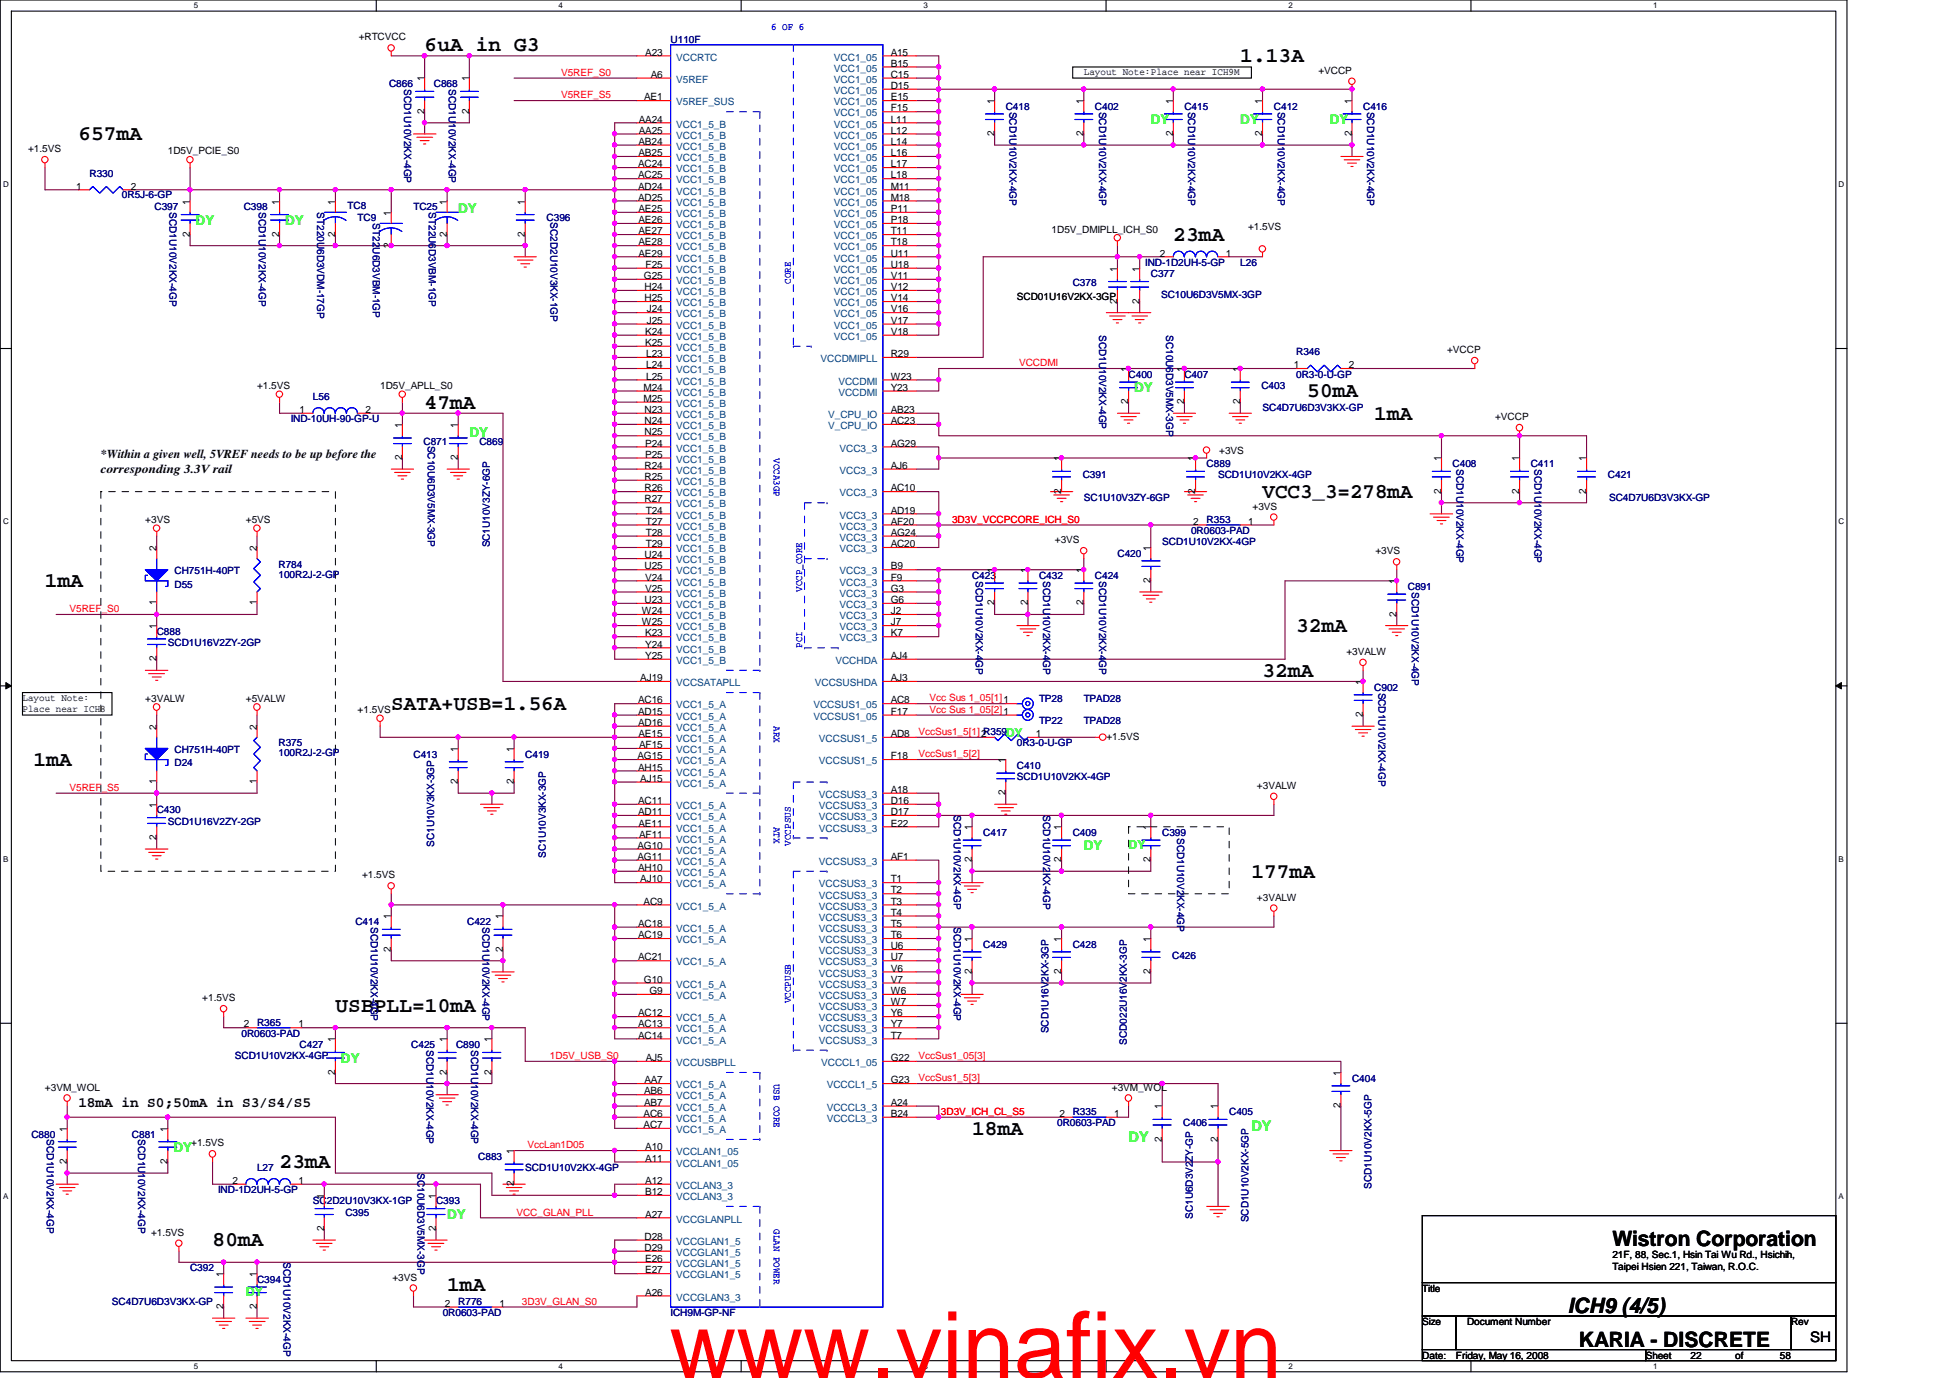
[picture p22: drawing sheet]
<svg xmlns="http://www.w3.org/2000/svg" width="297mm" height="210mm" viewBox="0 0 297 210" stroke-linecap="round" stroke-linejoin="round" font-family="sans-serif">
<defs><g id="words">
<text font-size="14.1" fill="#f00" x="102" y="209.9">www.vinafix.vn</text>
<g font-size="3.2">
<text x="64.7" y="7.7">6uA in G3</text>
<text x="188.9" y="9.5">1.13A</text>
<text x="11.9" y="21.4">657mA</text>
<text x="178.7" y="36.7">23mA</text>
<text x="64.7" y="62.2">47mA</text>
<text x="199.1" y="60.5">50mA</text>
<text x="209.3" y="63.9">1mA</text>
<text x="192.3" y="75.8">VCC3_3=278mA</text>
<text x="6.9" y="89.5">1mA</text>
<text x="197.4" y="96.3">32mA</text>
<text x="192.3" y="103.1">32mA</text>
<text x="59.6" y="108.2">SATA+USB=1.56A</text>
<text x="5.1" y="116.7">1mA</text>
<text x="190.6" y="133.7">177mA</text>
<text x="51.1" y="154.1">USBPLL=10mA</text>
<text x="148.1" y="172.8">18mA</text>
<text x="42.6" y="177.9">23mA</text>
<text x="32.4" y="189.9">80mA</text>
<text x="245.6" y="189.8">Wistron Corporation</text>
<text x="68.1" y="196.7">1mA</text>
<text x="238.8" y="200">ICH9 (4/5)</text>
<text x="240.5" y="205.1">KARIA - DISCRETE</text>
</g>
<g font-size="2.2">
<text x="11.9" y="168.6">18mA in S0;50mA in S3/S4/S5</text>
<text x="275.7" y="204.4">SH</text>
</g>
<g font-size="2.2" fill="#0f0">
<text x="171.9" y="173.9">DY</text>
<text x="190.6" y="172.3">DY</text>
</g>
<g font-size="2" fill="#0f0">
<text x="175.3" y="18.9">DY</text>
<text x="188.9" y="18.9">DY</text>
<text x="202.6" y="18.9">DY</text>
<text x="29.8" y="34.2">DY</text>
<text x="43.4" y="34.2">DY</text>
<text x="69.8" y="32.5">DY</text>
<text x="172.8" y="59.8">DY</text>
<text x="71.5" y="66.5">DY</text>
<text x="165.1" y="129.5">DY</text>
<text x="51.9" y="161.9">DY</text>
<text x="26.4" y="175.5">DY</text>
<text x="68.1" y="185.7">DY</text>
</g>
<g font-size="1.9">
<text x="15.4" y="69.8">*Within a given well, 5VREF needs to be up before the</text>
<text x="15.4" y="72.1">corresponding 3.3V rail</text>
</g>
<text font-size="1.9" fill="#00ff3f" x="153.2" y="112.3">DY</text>
<g font-size="1.9" fill="#0f0">
<text x="171.9" y="129.3">DY</text>
<text x="37.5" y="197.4">DY</text>
</g>
<g font-size="1.5" fill="#00f">
<text x="117.5" y="4.6">6 OF 6</text>
<text x="120.5" y="43.2" transform="rotate(-90 120.5 43.2)">CORE</text>
<text x="117.9" y="69.8" transform="rotate(90 117.9 69.8)">VCCA3GP</text>
<text x="122.2" y="90.2" transform="rotate(-90 122.2 90.2)">VCCP_CORE</text>
<text x="122.2" y="98.7" transform="rotate(-90 122.2 98.7)">PCI</text>
<text x="117.9" y="110.6" transform="rotate(90 117.9 110.6)">ARX</text>
<text x="117.9" y="125.9" transform="rotate(90 117.9 125.9)">ATX</text>
<text x="120.5" y="128.8" transform="rotate(-90 120.5 128.8)">VCCPSUS</text>
<text x="120.5" y="152.8" transform="rotate(-90 120.5 152.8)">VCCPUSB</text>
<text x="117.9" y="165.1" transform="rotate(90 117.9 165.1)">USB CORE</text>
<text x="117.9" y="187.2" transform="rotate(90 117.9 187.2)">GLAN POWER</text>
</g>
<g font-size="1.5">
<text x="54.6" y="6.1">+RTCVCC</text>
<text x="98.3" y="8.5">A23</text>
<text x="99.1" y="11.9">A6</text>
<text x="135.7" y="8.5">A15</text>
<text x="135.7" y="10.2">B15</text>
<text x="135.7" y="11.9">C15</text>
<text x="165.1" y="11.4">Layout Note:Place near ICH9M</text>
<text x="200.8" y="11.3">+VCCP</text>
<text x="64.6" y="17.4" transform="rotate(-90 64.6 17.4)">2</text>
<text x="64.6" y="12.4" transform="rotate(-90 64.6 12.4)">1</text>
<text x="71.5" y="17.4" transform="rotate(-90 71.5 17.4)">2</text>
<text x="71.5" y="12.4" transform="rotate(-90 71.5 12.4)">1</text>
<text x="98.1" y="15.3">AE1</text>
<text x="135.7" y="13.5">D15</text>
<text x="135.7" y="15.3">E15</text>
<text x="135.7" y="17">F15</text>
<text x="151.5" y="15.8" transform="rotate(-90 151.5 15.8)">1</text>
<text x="165.1" y="15.8" transform="rotate(-90 165.1 15.8)">1</text>
<text x="178.7" y="15.8" transform="rotate(-90 178.7 15.8)">1</text>
<text x="192.3" y="15.8" transform="rotate(-90 192.3 15.8)">1</text>
<text x="205.9" y="15.8" transform="rotate(-90 205.9 15.8)">1</text>
<text x="4.3" y="23.2">+1.5VS</text>
<text x="25.6" y="23.5">1D5V_PCIE_S0</text>
<text x="97.3" y="22.1">AB24</text>
<text x="97.3" y="23.8">AB25</text>
<text x="97.3" y="18.7">AA24</text>
<text x="97.3" y="20.4">AA25</text>
<text x="135.7" y="18.7">L11</text>
<text x="135.7" y="20.4">L12</text>
<text x="135.7" y="22.1">L14</text>
<text x="135.7" y="23.8">L16</text>
<text x="151.5" y="20.7" transform="rotate(-90 151.5 20.7)">2</text>
<text x="165.1" y="20.7" transform="rotate(-90 165.1 20.7)">2</text>
<text x="178.7" y="20.7" transform="rotate(-90 178.7 20.7)">2</text>
<text x="192.3" y="20.7" transform="rotate(-90 192.3 20.7)">2</text>
<text x="205.9" y="20.7" transform="rotate(-90 205.9 20.7)">2</text>
<text x="11.6" y="28.9">1</text>
<text x="19.9" y="28.9">2</text>
<text x="97.2" y="25.5">AC24</text>
<text x="97.2" y="27.2">AC25</text>
<text x="97.2" y="28.9">AD24</text>
<text x="135.7" y="25.5">L17</text>
<text x="135.7" y="27.2">L18</text>
<text x="135.7" y="28.9">M11</text>
<text x="28.9" y="31.2" transform="rotate(-90 28.9 31.2)">1</text>
<text x="42.5" y="31.2" transform="rotate(-90 42.5 31.2)">1</text>
<text x="51.1" y="31.2" transform="rotate(-90 51.1 31.2)">1</text>
<text x="59.6" y="32.9" transform="rotate(-90 59.6 32.9)">1</text>
<text x="68.1" y="31.2" transform="rotate(-90 68.1 31.2)">1</text>
<text x="80" y="31.2" transform="rotate(-90 80 31.2)">1</text>
<text x="97.2" y="30.6">AD25</text>
<text x="97.3" y="32.3">AE25</text>
<text x="97.3" y="34">AE26</text>
<text x="97.3" y="35.7">AE27</text>
<text x="135.7" y="30.6">M18</text>
<text x="135.7" y="32.3">P11</text>
<text x="135.7" y="34">P18</text>
<text x="135.7" y="35.7">T11</text>
<text x="160.2" y="35.4">1D5V_DMIPLL_ICH_S0</text>
<text x="190.1" y="35.1">+1.5VS</text>
<text x="28.9" y="36.1" transform="rotate(-90 28.9 36.1)">2</text>
<text x="42.5" y="36.1" transform="rotate(-90 42.5 36.1)">2</text>
<text x="51.1" y="36.1" transform="rotate(-90 51.1 36.1)">2</text>
<text x="59.6" y="37.8" transform="rotate(-90 59.6 37.8)">2</text>
<text x="68.1" y="36.1" transform="rotate(-90 68.1 36.1)">2</text>
<text x="80" y="36.1" transform="rotate(-90 80 36.1)">2</text>
<text x="97.3" y="37.4">AE28</text>
<text x="97.3" y="39.1">AE29</text>
<text x="98.3" y="40.8">F25</text>
<text x="135.7" y="37.4">T18</text>
<text x="135.7" y="39.1">U11</text>
<text x="135.7" y="40.8">U18</text>
<text x="170.2" y="41.4" transform="rotate(-90 170.2 41.4)">1</text>
<text x="173.6" y="41.4" transform="rotate(-90 173.6 41.4)">1</text>
<text x="176.7" y="39.1">2</text>
<text x="186.7" y="39.1">1</text>
<text x="98.1" y="42.5">G25</text>
<text x="98.2" y="44.2">H24</text>
<text x="98.2" y="45.9">H25</text>
<text x="98.5" y="47.6">J24</text>
<text x="135.7" y="44.2">V12</text>
<text x="135.7" y="45.9">V14</text>
<text x="135.7" y="42.5">V11</text>
<text x="135.7" y="47.6">V16</text>
<text x="154.9" y="45.6">SCD01U16V2KX-3GP</text>
<text x="170.2" y="46.3" transform="rotate(-90 170.2 46.3)">2</text>
<text x="173.6" y="46.3" transform="rotate(-90 173.6 46.3)">2</text>
<text x="98.3" y="51">K24</text>
<text x="98.3" y="52.7">K25</text>
<text x="98.5" y="49.3">J25</text>
<text x="135.7" y="49.3">V17</text>
<text x="135.7" y="51">V18</text>
<text x="220.4" y="53.8">+VCCP</text>
<text x="39.2" y="59.3">+1.5VS</text>
<text x="57.9" y="59.3">1D5V_APLL_S0</text>
<text x="98" y="59.5">M24</text>
<text x="98.4" y="54.4">L23</text>
<text x="98.4" y="56.1">L24</text>
<text x="98.4" y="57.8">L25</text>
<text x="135.7" y="54.4">R29</text>
<text x="135.7" y="59.5">Y23</text>
<text x="135.7" y="57.8">W23</text>
<text x="171.9" y="56.7" transform="rotate(-90 171.9 56.7)">1</text>
<text x="180.4" y="56.7" transform="rotate(-90 180.4 56.7)">1</text>
<text x="188.9" y="56.7" transform="rotate(-90 188.9 56.7)">1</text>
<text x="197.1" y="56.1">1</text>
<text x="205.4" y="56.1">2</text>
<text x="45.6" y="62.9">1</text>
<text x="55.7" y="62.9">2</text>
<text x="61.3" y="65.2" transform="rotate(-90 61.3 65.2)">1</text>
<text x="69.8" y="65.2" transform="rotate(-90 69.8 65.2)">1</text>
<text x="98" y="61.2">M25</text>
<text x="98.2" y="62.9">N23</text>
<text x="98.2" y="64.6">N24</text>
<text x="135.7" y="62.9">AB23</text>
<text x="135.7" y="64.6">AC23</text>
<text x="171.9" y="61.6" transform="rotate(-90 171.9 61.6)">2</text>
<text x="180.4" y="61.6" transform="rotate(-90 180.4 61.6)">2</text>
<text x="188.9" y="61.6" transform="rotate(-90 188.9 61.6)">2</text>
<text x="227.8" y="64">+VCCP</text>
<text x="61.3" y="70.1" transform="rotate(-90 61.3 70.1)">2</text>
<text x="69.8" y="70.1" transform="rotate(-90 69.8 70.1)">2</text>
<text x="98.2" y="66.3">N25</text>
<text x="98.2" y="71.4">R24</text>
<text x="98.3" y="68">P24</text>
<text x="98.3" y="69.7">P25</text>
<text x="135.7" y="68">AG29</text>
<text x="135.7" y="71.4">AJ6</text>
<text x="161.7" y="70.3" transform="rotate(-90 161.7 70.3)">1</text>
<text x="182.1" y="70.3" transform="rotate(-90 182.1 70.3)">1</text>
<text x="185.7" y="69.1">+3VS</text>
<text x="219.5" y="70.3" transform="rotate(-90 219.5 70.3)">1</text>
<text x="231.4" y="70.3" transform="rotate(-90 231.4 70.3)">1</text>
<text x="241.6" y="70.3" transform="rotate(-90 241.6 70.3)">1</text>
<text x="98.2" y="73.1">R25</text>
<text x="98.2" y="74.8">R26</text>
<text x="98.2" y="76.5">R27</text>
<text x="135.7" y="74.8">AC10</text>
<text x="161.7" y="75.2" transform="rotate(-90 161.7 75.2)">2</text>
<text x="182.1" y="75.2" transform="rotate(-90 182.1 75.2)">2</text>
<text x="190.8" y="77.6">+3VS</text>
<text x="219.5" y="75.2" transform="rotate(-90 219.5 75.2)">2</text>
<text x="231.4" y="75.2" transform="rotate(-90 231.4 75.2)">2</text>
<text x="241.6" y="75.2" transform="rotate(-90 241.6 75.2)">2</text>
<text x="22.1" y="79.7">+3VS</text>
<text x="23.8" y="83.9" transform="rotate(-90 23.8 83.9)">2</text>
<text x="37.5" y="79.7">+5VS</text>
<text x="39.1" y="83.9" transform="rotate(-90 39.1 83.9)">2</text>
<text x="98.4" y="78.2">T24</text>
<text x="98.4" y="79.9">T27</text>
<text x="98.4" y="81.6">T28</text>
<text x="98.4" y="83.4">T29</text>
<text x="135.7" y="78.2">AD19</text>
<text x="135.7" y="79.9">AF20</text>
<text x="135.7" y="81.6">AG24</text>
<text x="135.7" y="83.4">AC20</text>
<text x="160.7" y="82.7">+3VS</text>
<text x="175.3" y="83.9" transform="rotate(-90 175.3 83.9)">1</text>
<text x="181.8" y="79.9">2</text>
<text x="190.1" y="79.9">1</text>
<text x="98.2" y="85">U24</text>
<text x="98.2" y="86.7">U25</text>
<text x="98.3" y="88.4">V24</text>
<text x="135.7" y="88.4">F9</text>
<text x="135.7" y="86.7">B9</text>
<text x="151.5" y="87.3" transform="rotate(-90 151.5 87.3)">1</text>
<text x="156.5" y="87.3" transform="rotate(-90 156.5 87.3)">1</text>
<text x="165.1" y="87.3" transform="rotate(-90 165.1 87.3)">1</text>
<text x="175.3" y="88.8" transform="rotate(-90 175.3 88.8)">2</text>
<text x="209.5" y="84.5">+3VS</text>
<text x="212.7" y="89" transform="rotate(-90 212.7 89)">1</text>
<text x="23.8" y="95.8" transform="rotate(-90 23.8 95.8)">1</text>
<text x="23.8" y="92.2" transform="rotate(-90 23.8 92.2)">1</text>
<text x="39.1" y="92.2" transform="rotate(-90 39.1 92.2)">1</text>
<text x="97.7" y="93.6">W24</text>
<text x="97.7" y="95.2">W25</text>
<text x="98.2" y="91.9">U23</text>
<text x="98.3" y="90.1">V25</text>
<text x="135.7" y="90.1">G3</text>
<text x="135.7" y="91.9">G6</text>
<text x="135.7" y="93.6">J2</text>
<text x="135.7" y="95.2">J7</text>
<text x="151.5" y="92.2" transform="rotate(-90 151.5 92.2)">2</text>
<text x="156.5" y="92.2" transform="rotate(-90 156.5 92.2)">2</text>
<text x="165.1" y="92.2" transform="rotate(-90 165.1 92.2)">2</text>
<text x="212.7" y="93.9" transform="rotate(-90 212.7 93.9)">2</text>
<text x="23.8" y="100.7" transform="rotate(-90 23.8 100.7)">2</text>
<text x="98.3" y="96.9">K23</text>
<text x="98.3" y="98.6">Y24</text>
<text x="98.3" y="100.4">Y25</text>
<text x="135.7" y="96.9">K7</text>
<text x="135.7" y="100.4">AJ4</text>
<text x="205.1" y="99.7">+3VALW</text>
<text x="3.4" y="106.7">Layout Note:</text>
<text x="22.1" y="106.9">+3VALW</text>
<text x="37.5" y="106.9">+5VALW</text>
<text x="97.2" y="107.1">AC16</text>
<text x="97.5" y="103.8">AJ19</text>
<text x="135.7" y="103.8">AJ3</text>
<text x="135.7" y="107.1">AC8</text>
<text x="207.6" y="104.3" transform="rotate(-90 207.6 104.3)">1</text>
<text x="3.4" y="108.4">Place near ICH8</text>
<text x="23.8" y="111.1" transform="rotate(-90 23.8 111.1)">2</text>
<text x="39.1" y="111.1" transform="rotate(-90 39.1 111.1)">2</text>
<text x="54.5" y="108.6">+1.5VS</text>
<text x="97.2" y="108.9">AD15</text>
<text x="97.2" y="110.6">AD16</text>
<text x="97.3" y="112.3">AE15</text>
<text x="97.4" y="114">AF15</text>
<text x="135.7" y="112.3">AD8</text>
<text x="135.7" y="108.9">F17</text>
<text x="157.8" y="112.3">1</text>
<text x="168.5" y="112.7">+1.5VS</text>
<text x="207.6" y="109.2" transform="rotate(-90 207.6 109.2)">2</text>
<text x="23.8" y="119.5" transform="rotate(-90 23.8 119.5)">1</text>
<text x="39.1" y="119.5" transform="rotate(-90 39.1 119.5)">1</text>
<text x="69.8" y="119.5" transform="rotate(-90 69.8 119.5)">2</text>
<text x="69.8" y="114.5" transform="rotate(-90 69.8 114.5)">1</text>
<text x="78.3" y="119.5" transform="rotate(-90 78.3 119.5)">2</text>
<text x="78.3" y="114.5" transform="rotate(-90 78.3 114.5)">1</text>
<text x="97.1" y="115.7">AG15</text>
<text x="97.2" y="117.4">AH15</text>
<text x="97.5" y="119.1">AJ15</text>
<text x="135.7" y="115.7">F18</text>
<text x="153.2" y="116.2" transform="rotate(-90 153.2 116.2)">1</text>
<text x="23.8" y="123" transform="rotate(-90 23.8 123)">1</text>
<text x="97.2" y="122.5">AC11</text>
<text x="97.2" y="124.2">AD11</text>
<text x="97.3" y="125.9">AE11</text>
<text x="135.7" y="120.8">A18</text>
<text x="135.7" y="122.5">D16</text>
<text x="135.7" y="124.2">D17</text>
<text x="135.7" y="125.9">E22</text>
<text x="153.2" y="121.2" transform="rotate(-90 153.2 121.2)">2</text>
<text x="191.5" y="120.2">+3VALW</text>
<text x="23.8" y="128" transform="rotate(-90 23.8 128)">2</text>
<text x="97.1" y="129.3">AG10</text>
<text x="97.1" y="131">AG11</text>
<text x="97.4" y="127.6">AF11</text>
<text x="135.7" y="131">AF1</text>
<text x="148" y="131.4" transform="rotate(-90 148 131.4)">2</text>
<text x="148" y="126.4" transform="rotate(-90 148 126.4)">1</text>
<text x="161.7" y="131.4" transform="rotate(-90 161.7 131.4)">2</text>
<text x="161.7" y="126.4" transform="rotate(-90 161.7 126.4)">1</text>
<text x="175.3" y="131.4" transform="rotate(-90 175.3 131.4)">2</text>
<text x="175.3" y="126.4" transform="rotate(-90 175.3 126.4)">1</text>
<text x="55.2" y="133.8">+1.5VS</text>
<text x="97.2" y="132.7">AH10</text>
<text x="97.5" y="134.4">AJ10</text>
<text x="98" y="137.8">AC9</text>
<text x="135.7" y="134.4">T1</text>
<text x="135.7" y="136.1">T2</text>
<text x="135.7" y="137.8">T3</text>
<text x="191.5" y="137.2">+3VALW</text>
<text x="59.6" y="140" transform="rotate(-90 59.6 140)">1</text>
<text x="76.6" y="140" transform="rotate(-90 76.6 140)">1</text>
<text x="97.2" y="142.9">AC19</text>
<text x="97.2" y="141.2">AC18</text>
<text x="135.7" y="139.5">T4</text>
<text x="135.7" y="141.2">T5</text>
<text x="135.7" y="142.9">T6</text>
<text x="148" y="143.5" transform="rotate(-90 148 143.5)">1</text>
<text x="161.7" y="143.5" transform="rotate(-90 161.7 143.5)">1</text>
<text x="175.3" y="143.5" transform="rotate(-90 175.3 143.5)">1</text>
<text x="59.6" y="145" transform="rotate(-90 59.6 145)">2</text>
<text x="76.6" y="145" transform="rotate(-90 76.6 145)">2</text>
<text x="97.2" y="146.3">AC21</text>
<text x="98.1" y="149.7">G10</text>
<text x="135.7" y="144.6">U6</text>
<text x="135.7" y="146.3">U7</text>
<text x="135.7" y="148">V6</text>
<text x="135.7" y="149.7">V7</text>
<text x="148" y="148.4" transform="rotate(-90 148 148.4)">2</text>
<text x="161.7" y="148.4" transform="rotate(-90 161.7 148.4)">2</text>
<text x="175.3" y="148.4" transform="rotate(-90 175.3 148.4)">2</text>
<text x="30.8" y="152.5">+1.5VS</text>
<text x="97.2" y="154.8">AC12</text>
<text x="98.9" y="151.4">G9</text>
<text x="135.7" y="151.4">W6</text>
<text x="135.7" y="153.1">W7</text>
<text x="135.7" y="154.8">Y6</text>
<text x="37.1" y="156.5">2</text>
<text x="45.5" y="156.5">1</text>
<text x="51.1" y="158.8" transform="rotate(-90 51.1 158.8)">1</text>
<text x="68.1" y="158.8" transform="rotate(-90 68.1 158.8)">1</text>
<text x="74.9" y="158.8" transform="rotate(-90 74.9 158.8)">1</text>
<text x="97.2" y="156.5">AC13</text>
<text x="97.2" y="158.2">AC14</text>
<text x="98.4" y="161.6">AJ5</text>
<text x="135.7" y="161.6">G22</text>
<text x="135.7" y="156.5">Y7</text>
<text x="135.7" y="158.2">T7</text>
<text x="6.9" y="166.1">+3VM_WOL</text>
<text x="51.1" y="163.7" transform="rotate(-90 51.1 163.7)">2</text>
<text x="68.1" y="163.7" transform="rotate(-90 68.1 163.7)">2</text>
<text x="74.9" y="163.7" transform="rotate(-90 74.9 163.7)">2</text>
<text x="98.1" y="166.7">AB6</text>
<text x="98.2" y="165">AA7</text>
<text x="135.7" y="165">G23</text>
<text x="169.4" y="166.1">+3VM_WOL</text>
<text x="204.2" y="163.9" transform="rotate(-90 204.2 163.9)">1</text>
<text x="10.2" y="172.4" transform="rotate(-90 10.2 172.4)">1</text>
<text x="25.5" y="172.4" transform="rotate(-90 25.5 172.4)">1</text>
<text x="98" y="170.1">AC6</text>
<text x="98" y="171.8">AC7</text>
<text x="98.1" y="168.4">AB7</text>
<text x="135.7" y="170.1">B24</text>
<text x="135.7" y="168.4">A24</text>
<text x="161.4" y="170.1">2</text>
<text x="169.7" y="170.1">1</text>
<text x="177" y="173.9" transform="rotate(-90 177 173.9)">2</text>
<text x="177" y="169" transform="rotate(-90 177 169)">1</text>
<text x="185.5" y="173.9" transform="rotate(-90 185.5 173.9)">2</text>
<text x="185.5" y="169" transform="rotate(-90 185.5 169)">1</text>
<text x="204.2" y="168.8" transform="rotate(-90 204.2 168.8)">2</text>
<text x="10.2" y="177.3" transform="rotate(-90 10.2 177.3)">2</text>
<text x="25.5" y="177.3" transform="rotate(-90 25.5 177.3)">2</text>
<text x="29.1" y="174.6">+1.5VS</text>
<text x="78.3" y="175.8" transform="rotate(-90 78.3 175.8)">1</text>
<text x="98.3" y="175.2">A10</text>
<text x="98.3" y="177">A11</text>
<text x="35.4" y="180.3">2</text>
<text x="45.5" y="180.3">1</text>
<text x="49.4" y="182.6" transform="rotate(-90 49.4 182.6)">1</text>
<text x="66.4" y="182.6" transform="rotate(-90 66.4 182.6)">1</text>
<text x="78.3" y="180.7" transform="rotate(-90 78.3 180.7)">2</text>
<text x="98.3" y="182">B12</text>
<text x="98.3" y="180.3">A12</text>
<text x="98.3" y="185.5">A27</text>
<text x="23" y="188.3">+1.5VS</text>
<text x="49.4" y="187.5" transform="rotate(-90 49.4 187.5)">2</text>
<text x="66.4" y="187.5" transform="rotate(-90 66.4 187.5)">2</text>
<text x="98.2" y="190.5">D29</text>
<text x="98.2" y="188.8">D28</text>
<text x="245.6" y="191.6">21F, 88, Sec.1, Hsin Tai Wu Rd., Hsichih,</text>
<text x="34" y="194.5" transform="rotate(-90 34 194.5)">1</text>
<text x="39.1" y="194.5" transform="rotate(-90 39.1 194.5)">1</text>
<text x="59.8" y="195.1">+3VS</text>
<text x="98.3" y="194">E27</text>
<text x="98.3" y="192.2">E26</text>
<text x="98.3" y="197.4">A26</text>
<text x="216.7" y="196.8">Title</text>
<text x="245.6" y="193.4">Taipei Hsien 221, Taiwan, R.O.C.</text>
<text x="34" y="199.4" transform="rotate(-90 34 199.4)">2</text>
<text x="39.1" y="199.4" transform="rotate(-90 39.1 199.4)">2</text>
<text x="67.8" y="199.1">2</text>
<text x="76.1" y="199.1">1</text>
<text x="216.7" y="201.8">Size</text>
<text x="223.5" y="201.8">Document Number</text>
<text x="272.8" y="201.8">Rev</text>
<text x="216.7" y="207">Date:</text>
<text x="221.8" y="207">Friday, May 16, 2008</text>
<text x="250.7" y="207">Sheet</text>
<text x="257.5" y="207">22</text>
<text x="264.3" y="207">of</text>
<text x="271.1" y="207">58</text>
</g>
<g font-size="1.5" fill="#f00">
<text x="85.5" y="11.6">V5REF_S0</text>
<text x="85.5" y="15">V5REF_S5</text>
<text x="155.2" y="55.8">VCCDMI</text>
<text x="145" y="79.6">3D3V_VCCPCORE_ICH_S0</text>
<text x="10.6" y="93.3">V5REF_S0</text>
<text x="141.6" y="106.8">Vcc Sus 1_05[1]1</text>
<text x="139.9" y="112">VccSus1_5[1]2R359</text>
<text x="141.6" y="108.6">Vcc Sus 1_05[2]1</text>
<text x="139.9" y="115.4">VccSus1_5[2]</text>
<text x="10.6" y="120.5">V5REF_S5</text>
<text x="83.8" y="161.3">1D5V_USB_S0</text>
<text x="139.9" y="161.3">VccSus1_05[3]</text>
<text x="139.9" y="164.7">VccSus1_5[3]</text>
<text x="143.3" y="169.8">3D3V_ICH_CL_S5</text>
<text x="80.3" y="174.9">VccLan1D05</text>
<text x="78.7" y="185.2">VCC_GLAN_PLL</text>
<text x="79.5" y="198.8">3D3V_GLAN_S0</text>
</g>
<g font-size="1.5" fill="#00007f">
<text x="102.1" y="6.5">U110F</text>
<text x="59.3" y="13.3">C866</text>
<text x="61.5" y="13.6" transform="rotate(90 61.5 13.6)">SCD1U10V2KX-4GP</text>
<text x="66.1" y="13.3">C868</text>
<text x="68.4" y="13.6" transform="rotate(90 68.4 13.6)">SCD1U10V2KX-4GP</text>
<text x="153.2" y="16.7">C418</text>
<text x="153.8" y="17" transform="rotate(90 153.8 17)">SCD1U10V2KX-4GP</text>
<text x="166.8" y="16.7">C402</text>
<text x="167.4" y="17" transform="rotate(90 167.4 17)">SCD1U10V2KX-4GP</text>
<text x="180.4" y="16.7">C415</text>
<text x="181" y="17" transform="rotate(90 181 17)">SCD1U10V2KX-4GP</text>
<text x="194.1" y="16.7">C412</text>
<text x="194.6" y="17" transform="rotate(90 194.6 17)">SCD1U10V2KX-4GP</text>
<text x="207.6" y="16.7">C416</text>
<text x="208.2" y="17" transform="rotate(90 208.2 17)">SCD1U10V2KX-4GP</text>
<text x="13.6" y="26.9">R330</text>
<text x="18.6" y="30.1">0R5J-6-GP</text>
<text x="23.5" y="32">C397</text>
<text x="25.8" y="32.3" transform="rotate(90 25.8 32.3)">SCD1U10V2KX-4GP</text>
<text x="37.1" y="32">C398</text>
<text x="39.5" y="32.3" transform="rotate(90 39.5 32.3)">SCD1U10V2KX-4GP</text>
<text x="48.3" y="32.3" transform="rotate(90 48.3 32.3)">ST220U6D3VDM-17GP</text>
<text x="53" y="31.8">TC8</text>
<text x="54.5" y="33.7">TC9</text>
<text x="56.8" y="34" transform="rotate(90 56.8 34)">ST22U6D3VBM-1GP</text>
<text x="63" y="32">TC25</text>
<text x="65.3" y="32.3" transform="rotate(90 65.3 32.3)">ST22U6D3VBM-1GP</text>
<text x="83.3" y="33.7">C396</text>
<text x="83.9" y="33.9" transform="rotate(90 83.9 33.9)">SC2D2U10V3KX-1GP</text>
<text x="174.5" y="40.5">IND-1D2UH-5-GP</text>
<text x="188.9" y="40.5">L26</text>
<text x="163.4" y="43.6">C378</text>
<text x="175.3" y="42.2">C377</text>
<text x="176.9" y="45.5">SC10U6D3V5MX-3GP</text>
<text x="167.4" y="51.1" transform="rotate(90 167.4 51.1)">SCD1U10V2KX-4GP</text>
<text x="177.6" y="51.1" transform="rotate(90 177.6 51.1)">SC10U6D3V5MX-3GP</text>
<text x="171.9" y="57.5">C400</text>
<text x="180.4" y="57.5">C407</text>
<text x="192.1" y="59.3">C403</text>
<text x="197.4" y="54.1">R346</text>
<text x="197.4" y="57.5">0R3-0-U-GP</text>
<text x="44.3" y="64.3">IND-10UH-90-GP-U</text>
<text x="47.7" y="61">L56</text>
<text x="192.3" y="62.7">SC4D7U6D3V3KX-GP</text>
<text x="64.5" y="67.8">C871</text>
<text x="65.1" y="67.9" transform="rotate(90 65.1 67.9)">SC10U6D3V5MX-3GP</text>
<text x="73" y="67.8">C869</text>
<text x="183.8" y="71.2">C889</text>
<text x="221.3" y="71.2">C408</text>
<text x="221.9" y="71.5" transform="rotate(90 221.9 71.5)">SCD1U10V2KX-4GP</text>
<text x="233.2" y="71.2">C411</text>
<text x="233.8" y="71.5" transform="rotate(90 233.8 71.5)">SCD1U10V2KX-4GP</text>
<text x="164.9" y="72.9">C391</text>
<text x="165.1" y="76.3">SC1U10V3ZY-6GP</text>
<text x="185.5" y="72.9">SCD1U10V2KX-4GP</text>
<text x="244.9" y="72.9">C421</text>
<text x="245.1" y="76.3">SC4D7U6D3V3KX-GP</text>
<text x="74.6" y="83.4" transform="rotate(-90 74.6 83.4)">SC1U10V3ZY-6GP</text>
<text x="177" y="83.1">SCD1U10V2KX-4GP</text>
<text x="181.4" y="81.4">0R0603-PAD</text>
<text x="183.8" y="79.7">R353</text>
<text x="26.6" y="89.5">D55</text>
<text x="26.6" y="87.5">CH751H-40PT</text>
<text x="42.4" y="86.5">R784</text>
<text x="42.4" y="88">100R2J-2-GP</text>
<text x="148.1" y="88.2">C423</text>
<text x="148.7" y="88.5" transform="rotate(90 148.7 88.5)">SCD1U10V2KX-4GP</text>
<text x="158.3" y="88.2">C432</text>
<text x="158.9" y="88.5" transform="rotate(90 158.9 88.5)">SCD1U10V2KX-4GP</text>
<text x="166.8" y="88.2">C424</text>
<text x="167.4" y="88.5" transform="rotate(90 167.4 88.5)">SCD1U10V2KX-4GP</text>
<text x="170.2" y="84.8">C420</text>
<text x="214.5" y="89.9">C891</text>
<text x="215.1" y="90.2" transform="rotate(90 215.1 90.2)">SCD1U10V2KX-4GP</text>
<text x="23.9" y="96.7">C888</text>
<text x="25.6" y="98.4">SCD1U16V2ZY-2GP</text>
<text x="158.3" y="106.9">TP28</text>
<text x="165.1" y="106.9">TPAD28</text>
<text x="209.3" y="105.2">C902</text>
<text x="210" y="105.5" transform="rotate(90 210 105.5)">SCD1U10V2KX-4GP</text>
<text x="42.4" y="113.7">R375</text>
<text x="154.9" y="113.7">0R3-0-U-GP</text>
<text x="158.3" y="110.3">TP22</text>
<text x="165.1" y="110.3">TPAD28</text>
<text x="26.6" y="116.8">D24</text>
<text x="26.6" y="114.7">CH751H-40PT</text>
<text x="42.4" y="115.2">100R2J-2-GP</text>
<text x="63" y="115.4">C413</text>
<text x="80" y="115.4">C419</text>
<text x="154.9" y="117.1">C410</text>
<text x="154.9" y="118.8">SCD1U10V2KX-4GP</text>
<text x="23.9" y="123.9">C430</text>
<text x="25.6" y="125.6">SCD1U16V2ZY-2GP</text>
<text x="145.3" y="124.2" transform="rotate(90 145.3 124.2)">SCD1U10V2KX-4GP</text>
<text x="158.9" y="124.2" transform="rotate(90 158.9 124.2)">SCD1U10V2KX-4GP</text>
<text x="66.1" y="129" transform="rotate(-90 66.1 129)">SC1U10V3KX-3GP</text>
<text x="83.1" y="130.7" transform="rotate(-90 83.1 130.7)">SC1U10V3KX-3GP</text>
<text x="149.8" y="127.3">C417</text>
<text x="163.4" y="127.3">C409</text>
<text x="177" y="127.3">C399</text>
<text x="179.3" y="127.6" transform="rotate(90 179.3 127.6)">SCD1U10V2KX-4GP</text>
<text x="54.1" y="140.9">C414</text>
<text x="56.5" y="141.2" transform="rotate(90 56.5 141.2)">SCD1U10V2KX-4GP</text>
<text x="71.2" y="140.9">C422</text>
<text x="73.5" y="141.2" transform="rotate(90 73.5 141.2)">SCD1U10V2KX-4GP</text>
<text x="145.3" y="141.2" transform="rotate(90 145.3 141.2)">SCD1U10V2KX-4GP</text>
<text x="149.8" y="144.4">C429</text>
<text x="163.4" y="144.4">C428</text>
<text x="178.6" y="146">C426</text>
<text x="35.8" y="161.4">SCD1U10V2KX-4GP</text>
<text x="36.8" y="157.9">0R0603-PAD</text>
<text x="39.2" y="156.3">R365</text>
<text x="45.6" y="159.6">C427</text>
<text x="62.7" y="159.6">C425</text>
<text x="65" y="160" transform="rotate(90 65 160)">SCD1U10V2KX-4GP</text>
<text x="69.5" y="159.6">C890</text>
<text x="71.8" y="160" transform="rotate(90 71.8 160)">SCD1U10V2KX-4GP</text>
<text x="159.7" y="157.4" transform="rotate(-90 159.7 157.4)">SCD1U16V2KX-3GP</text>
<text x="171.7" y="159.1" transform="rotate(-90 171.7 159.1)">SCD022U16V2KX-3GP</text>
<text x="205.9" y="164.8">C404</text>
<text x="4.8" y="173.3">C880</text>
<text x="7.1" y="173.6" transform="rotate(90 7.1 173.6)">SCD1U10V2KX-4GP</text>
<text x="20.1" y="173.3">C881</text>
<text x="21" y="173.6" transform="rotate(90 21 173.6)">SCD1U10V2KX-4GP</text>
<text x="161" y="171.6">0R0603-PAD</text>
<text x="163.4" y="169.9">R335</text>
<text x="180.3" y="171.6">C406</text>
<text x="187.2" y="169.9">C405</text>
<text x="39.2" y="178.4">L27</text>
<text x="63.6" y="178.7" transform="rotate(90 63.6 178.7)">SC10U6D3V5MX-3GP</text>
<text x="72.9" y="176.7">C883</text>
<text x="80" y="178.4">SCD1U10V2KX-4GP</text>
<text x="33.2" y="181.8">IND-1D2UH-5-GP</text>
<text x="47.7" y="183.5">SC2D2U10V3KX-1GP</text>
<text x="52.6" y="185.2">C395</text>
<text x="66.4" y="183.5">C393</text>
<text x="181.7" y="185.7" transform="rotate(-90 181.7 185.7)">SC1U6D3V2ZY-GP</text>
<text x="208.9" y="181.1" transform="rotate(-90 208.9 181.1)">SCD1U10V2KX-5GP</text>
<text x="190.2" y="186.2" transform="rotate(-90 190.2 186.2)">SCD1U10V2KX-5GP</text>
<text x="29" y="193.7">C392</text>
<text x="39.2" y="195.4">C394</text>
<text x="43.2" y="192.3" transform="rotate(90 43.2 192.3)">SCD1U10V2KX-4GP</text>
<text x="17.1" y="198.8">SC4D7U6D3V3KX-GP</text>
<text x="67.4" y="200.5">0R0603-PAD</text>
<text x="69.8" y="198.8">R776</text>
<text x="102.1" y="200.5">ICH9M-GP-NF</text>
</g>
<g font-size="1.5" fill="#003f7f">
<text x="103" y="9.2">VCCRTC</text>
<text x="127" y="9.2">VCC1_05</text>
<text x="127" y="10.9">VCC1_05</text>
<text x="103" y="12.6">V5REF</text>
<text x="103" y="16">V5REF_SUS</text>
<text x="127" y="12.6">VCC1_05</text>
<text x="127" y="14.3">VCC1_05</text>
<text x="127" y="16">VCC1_05</text>
<text x="127" y="17.7">VCC1_05</text>
<text x="103" y="19.4">VCC1_5_B</text>
<text x="103" y="21.1">VCC1_5_B</text>
<text x="103" y="22.8">VCC1_5_B</text>
<text x="127" y="19.4">VCC1_05</text>
<text x="127" y="21.1">VCC1_05</text>
<text x="127" y="22.8">VCC1_05</text>
<text x="103" y="24.6">VCC1_5_B</text>
<text x="103" y="26.2">VCC1_5_B</text>
<text x="103" y="27.9">VCC1_5_B</text>
<text x="103" y="29.6">VCC1_5_B</text>
<text x="127" y="24.6">VCC1_05</text>
<text x="127" y="26.2">VCC1_05</text>
<text x="127" y="27.9">VCC1_05</text>
<text x="127" y="29.6">VCC1_05</text>
<text x="103" y="31.3">VCC1_5_B</text>
<text x="103" y="33.1">VCC1_5_B</text>
<text x="103" y="34.8">VCC1_5_B</text>
<text x="127" y="31.3">VCC1_05</text>
<text x="127" y="33.1">VCC1_05</text>
<text x="127" y="34.8">VCC1_05</text>
<text x="103" y="36.4">VCC1_5_B</text>
<text x="103" y="38.1">VCC1_5_B</text>
<text x="103" y="39.8">VCC1_5_B</text>
<text x="103" y="41.6">VCC1_5_B</text>
<text x="127" y="36.4">VCC1_05</text>
<text x="127" y="38.1">VCC1_05</text>
<text x="127" y="39.8">VCC1_05</text>
<text x="127" y="41.6">VCC1_05</text>
<text x="103" y="43.3">VCC1_5_B</text>
<text x="103" y="45">VCC1_5_B</text>
<text x="103" y="46.7">VCC1_5_B</text>
<text x="127" y="45">VCC1_05</text>
<text x="127" y="46.7">VCC1_05</text>
<text x="127" y="43.3">VCC1_05</text>
<text x="103" y="48.3">VCC1_5_B</text>
<text x="103" y="50.1">VCC1_5_B</text>
<text x="103" y="51.8">VCC1_5_B</text>
<text x="103" y="53.5">VCC1_5_B</text>
<text x="127" y="50.1">VCC1_05</text>
<text x="127" y="51.8">VCC1_05</text>
<text x="127" y="48.3">VCC1_05</text>
<text x="103" y="55.2">VCC1_5_B</text>
<text x="103" y="56.9">VCC1_5_B</text>
<text x="103" y="58.6">VCC1_5_B</text>
<text x="125" y="55.2">VCCDMIPLL</text>
<text x="127.7" y="58.6">VCCDMI</text>
<text x="103" y="60.3">VCC1_5_B</text>
<text x="103" y="62">VCC1_5_B</text>
<text x="103" y="63.7">VCC1_5_B</text>
<text x="103" y="65.4">VCC1_5_B</text>
<text x="126.2" y="63.7">V_CPU_IO</text>
<text x="126.2" y="65.4">V_CPU_IO</text>
<text x="127.7" y="60.3">VCCDMI</text>
<text x="103" y="67.1">VCC1_5_B</text>
<text x="103" y="68.8">VCC1_5_B</text>
<text x="103" y="70.5">VCC1_5_B</text>
<text x="127.9" y="68.8">VCC3_3</text>
<text x="103" y="72.2">VCC1_5_B</text>
<text x="103" y="73.9">VCC1_5_B</text>
<text x="103" y="75.6">VCC1_5_B</text>
<text x="103" y="77.3">VCC1_5_B</text>
<text x="127.9" y="72.2">VCC3_3</text>
<text x="127.9" y="75.6">VCC3_3</text>
<text x="103" y="79">VCC1_5_B</text>
<text x="103" y="80.7">VCC1_5_B</text>
<text x="103" y="82.4">VCC1_5_B</text>
<text x="127.9" y="79">VCC3_3</text>
<text x="127.9" y="80.7">VCC3_3</text>
<text x="127.9" y="82.4">VCC3_3</text>
<text x="103" y="84.1">VCC1_5_B</text>
<text x="103" y="85.8">VCC1_5_B</text>
<text x="103" y="87.5">VCC1_5_B</text>
<text x="103" y="89.2">VCC1_5_B</text>
<text x="127.9" y="89.2">VCC3_3</text>
<text x="127.9" y="87.5">VCC3_3</text>
<text x="127.9" y="84.1">VCC3_3</text>
<text x="103" y="94.3">VCC1_5_B</text>
<text x="103" y="90.9">VCC1_5_B</text>
<text x="103" y="92.6">VCC1_5_B</text>
<text x="127.9" y="90.9">VCC3_3</text>
<text x="127.9" y="92.6">VCC3_3</text>
<text x="127.9" y="94.3">VCC3_3</text>
<text x="103" y="96">VCC1_5_B</text>
<text x="103" y="97.7">VCC1_5_B</text>
<text x="103" y="99.4">VCC1_5_B</text>
<text x="103" y="101.1">VCC1_5_B</text>
<text x="127.3" y="101.1">VCCHDA</text>
<text x="127.9" y="96">VCC3_3</text>
<text x="127.9" y="97.7">VCC3_3</text>
<text x="103" y="107.9">VCC1_5_A</text>
<text x="103" y="104.5">VCCSATAPLL</text>
<text x="123.9" y="107.9">VCCSUS1_05</text>
<text x="124.1" y="104.5">VCCSUSHDA</text>
<text x="103" y="109.6">VCC1_5_A</text>
<text x="103" y="111.3">VCC1_5_A</text>
<text x="103" y="113">VCC1_5_A</text>
<text x="123.9" y="109.6">VCCSUS1_05</text>
<text x="124.8" y="113">VCCSUS1_5</text>
<text x="103" y="114.7">VCC1_5_A</text>
<text x="103" y="116.4">VCC1_5_A</text>
<text x="103" y="118.2">VCC1_5_A</text>
<text x="103" y="119.8">VCC1_5_A</text>
<text x="124.8" y="116.4">VCCSUS1_5</text>
<text x="103" y="123.2">VCC1_5_A</text>
<text x="103" y="124.9">VCC1_5_A</text>
<text x="124.8" y="121.5">VCCSUS3_3</text>
<text x="124.8" y="123.2">VCCSUS3_3</text>
<text x="124.8" y="124.9">VCCSUS3_3</text>
<text x="103" y="130">VCC1_5_A</text>
<text x="103" y="126.7">VCC1_5_A</text>
<text x="103" y="128.4">VCC1_5_A</text>
<text x="103" y="131.7">VCC1_5_A</text>
<text x="124.8" y="126.7">VCCSUS3_3</text>
<text x="124.8" y="131.7">VCCSUS3_3</text>
<text x="103" y="135.2">VCC1_5_A</text>
<text x="103" y="133.4">VCC1_5_A</text>
<text x="124.8" y="135.2">VCCSUS3_3</text>
<text x="124.8" y="136.9">VCCSUS3_3</text>
<text x="103" y="143.7">VCC1_5_A</text>
<text x="103" y="141.9">VCC1_5_A</text>
<text x="103" y="138.6">VCC1_5_A</text>
<text x="124.8" y="138.6">VCCSUS3_3</text>
<text x="124.8" y="140.3">VCCSUS3_3</text>
<text x="124.8" y="141.9">VCCSUS3_3</text>
<text x="124.8" y="143.7">VCCSUS3_3</text>
<text x="103" y="147.1">VCC1_5_A</text>
<text x="124.8" y="145.4">VCCSUS3_3</text>
<text x="124.8" y="147.1">VCCSUS3_3</text>
<text x="124.8" y="148.8">VCCSUS3_3</text>
<text x="103" y="152.2">VCC1_5_A</text>
<text x="103" y="155.6">VCC1_5_A</text>
<text x="103" y="150.5">VCC1_5_A</text>
<text x="124.8" y="150.5">VCCSUS3_3</text>
<text x="124.8" y="152.2">VCCSUS3_3</text>
<text x="124.8" y="153.9">VCCSUS3_3</text>
<text x="124.8" y="155.6">VCCSUS3_3</text>
<text x="103" y="157.3">VCC1_5_A</text>
<text x="103" y="159">VCC1_5_A</text>
<text x="124.8" y="157.3">VCCSUS3_3</text>
<text x="124.8" y="159">VCCSUS3_3</text>
<text x="103" y="162.4">VCCUSBPLL</text>
<text x="103" y="165.8">VCC1_5_A</text>
<text x="103" y="167.5">VCC1_5_A</text>
<text x="125.1" y="162.4">VCCCL1_05</text>
<text x="125.9" y="165.8">VCCCL1_5</text>
<text x="103" y="169.2">VCC1_5_A</text>
<text x="103" y="170.9">VCC1_5_A</text>
<text x="103" y="172.6">VCC1_5_A</text>
<text x="125.9" y="170.9">VCCCL3_3</text>
<text x="125.9" y="169.2">VCCCL3_3</text>
<text x="103" y="176">VCCLAN1_05</text>
<text x="103" y="177.7">VCCLAN1_05</text>
<text x="103" y="181.1">VCCLAN3_3</text>
<text x="103" y="182.8">VCCLAN3_3</text>
<text x="103" y="191.3">VCCGLAN1_5</text>
<text x="103" y="189.6">VCCGLAN1_5</text>
<text x="103" y="186.2">VCCGLANPLL</text>
<text x="103" y="194.7">VCCGLAN1_5</text>
<text x="103" y="193">VCCGLAN1_5</text>
<text x="103" y="198.1">VCCGLAN3_3</text>
</g>
<g font-size="1.2">
<text x="29.5" y="1.3">5</text>
<text x="85.1" y="1.3">4</text>
<text x="140.7" y="1.3">3</text>
<text x="196.3" y="1.3">2</text>
<text x="251.8" y="1.3">1</text>
<text x=".5" y="28.5">D</text>
<text x="280.1" y="28.5">D</text>
<text x=".5" y="79.9">C</text>
<text x="280.1" y="79.9">C</text>
<text x=".5" y="131.3">B</text>
<text x="280.1" y="131.3">B</text>
<text x=".5" y="182.7">A</text>
<text x="280.1" y="182.7">A</text>
<text x="29.5" y="208.5">5</text>
<text x="85.1" y="208.5">4</text>
<text x="140.7" y="208.5">3</text>
<text x="196.3" y="208.5">2</text>
<text x="251.8" y="208.5">1</text>
</g>
</g></defs>
<path d="M0 0h281.3v209h-281.3zM1.7 1.7h278v205.6h-278z" fill="none" stroke="#000" stroke-width=".17"/>
<g fill="#fff">
<path d="M29.5 .2h.6v1.3h-.6z"/>
<path d="M29.5 207.4h.6v1.4h-.6z"/>
</g>
<path d="M57.3 0v1.7M57.3 207.3v1.7" fill="none" stroke="#000" stroke-width=".17"/>
<g fill="#fff">
<path d="M85.1 .2h.6v1.3h-.6z"/>
<path d="M85.1 207.4h.6v1.4h-.6z"/>
</g>
<path d="M112.9 0v1.7M112.9 207.3v1.7" fill="none" stroke="#000" stroke-width=".17"/>
<g fill="#fff">
<path d="M140.7 .2h.6v1.3h-.6z"/>
<path d="M140.7 207.4h.6v1.4h-.6z"/>
</g>
<path d="M168.5 0v1.7M168.5 207.3v1.7" fill="none" stroke="#000" stroke-width=".17"/>
<g fill="#fff">
<path d="M196.3 .2h.6v1.3h-.6z"/>
<path d="M196.3 207.4h.6v1.4h-.6z"/>
</g>
<path d="M224.1 0v1.7M224.1 207.3v1.7" fill="none" stroke="#000" stroke-width=".17"/>
<g fill="#fff">
<path d="M251.8 .2h.7v1.3h-.7z"/>
<path d="M251.8 207.4h.7v1.4h-.7z"/>
<path d="M.5 27.4h.8v1.3h-.8z"/>
<path d="M280.1 27.4h.8v1.3h-.8z"/>
<path d="M.5 78.8h.8v1.3h-.8z"/>
<path d="M280.1 78.8h.8v1.3h-.8z"/>
</g>
<path d="M0 53.1h1.7M279.7 53.1h1.6" fill="none" stroke="#000" stroke-width=".17"/>
<g fill="#fff">
<path d="M.5 130.2h.7v1.3h-.7z"/>
<path d="M280.1 130.2h.7v1.3h-.7z"/>
</g>
<path d="M0 104.5h1.7M279.7 104.5h1.6" fill="none" stroke="#000" stroke-width=".17"/>
<path d="M.9 104l.8 .5-.8 .4zM279.7 104.5l.8-.5v.9z" fill="#000"/>
<path d="M.9 104l.8 .5-.8 .4zM279.7 104.5l.8-.5v.9z" fill="none" stroke="#000" stroke-width=".15"/>
<g fill="#fff">
<path d="M.5 181.6h.7v1.3h-.7z"/>
<path d="M280.1 181.6h.7v1.3h-.7z"/>
</g>
<path d="M0 155.9h1.7M279.7 155.9h1.6" fill="none" stroke="#000" stroke-width=".17"/>
<path d="M139.6 10.2h3.4M143 15.3v1.7h-3.4" fill="none" stroke="#7f003f" stroke-width=".17"/>
<circle cx="143" cy="15.3" r=".32" fill="#f0f"/>
<circle cx="143" cy="15.3" r=".32" fill="none" stroke="#f0f" stroke-width=".17"/>
<path d="M139.6 11.9h3.4M143 23.8v1.7" fill="none" stroke="#7f003f" stroke-width=".17"/>
<circle cx="143" cy="23.8" r=".32" fill="#f0f"/>
<circle cx="143" cy="23.8" r=".32" fill="none" stroke="#f0f" stroke-width=".17"/>
<path d="M143 18.7v1.7" fill="none" stroke="#7f003f" stroke-width=".17"/>
<circle cx="143" cy="18.7" r=".32" fill="#f0f"/>
<circle cx="143" cy="18.7" r=".32" fill="none" stroke="#f0f" stroke-width=".17"/>
<path d="M143 20.4v1.7" fill="none" stroke="#7f003f" stroke-width=".17"/>
<circle cx="143" cy="20.4" r=".32" fill="#f0f"/>
<circle cx="143" cy="20.4" r=".32" fill="none" stroke="#f0f" stroke-width=".17"/>
<path d="M139.6 18.7h3.4M143 27.2v1.7" fill="none" stroke="#7f003f" stroke-width=".17"/>
<circle cx="143" cy="27.2" r=".32" fill="#f0f"/>
<circle cx="143" cy="27.2" r=".32" fill="none" stroke="#f0f" stroke-width=".17"/>
<path d="M139.6 28.9h3.4M139.6 30.6h3.4" fill="none" stroke="#7f003f" stroke-width=".17"/>
<circle cx="143" cy="30.6" r=".32" fill="#f0f"/>
<circle cx="143" cy="30.6" r=".32" fill="none" stroke="#f0f" stroke-width=".17"/>
<path d="M139.6 25.5h3.4M143 28.9v1.7" fill="none" stroke="#7f003f" stroke-width=".17"/>
<circle cx="143" cy="28.9" r=".32" fill="#f0f"/>
<circle cx="143" cy="28.9" r=".32" fill="none" stroke="#f0f" stroke-width=".17"/>
<path d="M139.6 22.1h3.4M139.6 23.8h3.4M143 25.5v1.7h-3.4" fill="none" stroke="#7f003f" stroke-width=".17"/>
<circle cx="143" cy="25.5" r=".32" fill="#f0f"/>
<circle cx="143" cy="25.5" r=".32" fill="none" stroke="#f0f" stroke-width=".17"/>
<path d="M143 17v1.7M139.6 20.4h3.4" fill="none" stroke="#7f003f" stroke-width=".17"/>
<circle cx="143" cy="17" r=".32" fill="#f0f"/>
<circle cx="143" cy="17" r=".32" fill="none" stroke="#f0f" stroke-width=".17"/>
<path d="M139.6 8.5h3.4M143 11.9v3.4h-3.4" fill="none" stroke="#7f003f" stroke-width=".17"/>
<circle cx="143" cy="11.9" r=".32" fill="#f0f"/>
<circle cx="143" cy="11.9" r=".32" fill="none" stroke="#f0f" stroke-width=".17"/>
<path d="M143 13.6h8.5" fill="none" stroke="#7f003f" stroke-width=".17"/>
<circle cx="151.5" cy="13.6" r=".32" fill="#f0f"/>
<circle cx="151.5" cy="13.6" r=".32" fill="none" stroke="#f0f" stroke-width=".17"/>
<path d="M143 8.5v3.4" fill="none" stroke="#7f003f" stroke-width=".17"/>
<circle cx="143" cy="10.2" r=".32" fill="#f0f"/>
<circle cx="143" cy="10.2" r=".32" fill="none" stroke="#f0f" stroke-width=".17"/>
<path d="M143 22.1v1.7" fill="none" stroke="#7f003f" stroke-width=".17"/>
<circle cx="143" cy="22.1" r=".32" fill="#f0f"/>
<circle cx="143" cy="22.1" r=".32" fill="none" stroke="#f0f" stroke-width=".17"/>
<path d="M192.3 13.6h13.6" fill="none" stroke="#7f003f" stroke-width=".17"/>
<circle cx="205.9" cy="13.6" r=".32" fill="#f0f"/>
<circle cx="205.9" cy="13.6" r=".32" fill="none" stroke="#f0f" stroke-width=".17"/>
<circle cx="192.3" cy="13.6" r=".32" fill="#f0f"/>
<circle cx="192.3" cy="13.6" r=".32" fill="none" stroke="#f0f" stroke-width=".17"/>
<path d="M165.1 22.1h13.6" fill="none" stroke="#7f003f" stroke-width=".17"/>
<circle cx="165.1" cy="22.1" r=".32" fill="#f0f"/>
<circle cx="165.1" cy="22.1" r=".32" fill="none" stroke="#f0f" stroke-width=".17"/>
<path d="M139.6 13.6h3.4" fill="none" stroke="#7f003f" stroke-width=".17"/>
<circle cx="143" cy="13.6" r=".32" fill="#f0f"/>
<circle cx="143" cy="13.6" r=".32" fill="none" stroke="#f0f" stroke-width=".17"/>
<path d="M178.7 13.6h-13.6v1.7M192.3 13.6v1.7" fill="none" stroke="#7f003f" stroke-width=".17"/>
<circle cx="165.1" cy="13.6" r=".32" fill="#f0f"/>
<circle cx="165.1" cy="13.6" r=".32" fill="none" stroke="#f0f" stroke-width=".17"/>
<path d="M165.1 13.6h-13.6v1.7" fill="none" stroke="#7f003f" stroke-width=".17"/>
<circle cx="151.5" cy="13.6" r=".32" fill="#f0f"/>
<circle cx="151.5" cy="13.6" r=".32" fill="none" stroke="#f0f" stroke-width=".17"/>
<path d="M178.7 13.6h13.6M151.5 20.4v1.7" fill="none" stroke="#7f003f" stroke-width=".17"/>
<circle cx="178.7" cy="13.6" r=".32" fill="#f0f"/>
<circle cx="178.7" cy="13.6" r=".32" fill="none" stroke="#f0f" stroke-width=".17"/>
<path d="M178.7 13.6v1.7M165.1 20.4v1.7h-13.6M178.7 22.1h13.6" fill="none" stroke="#7f003f" stroke-width=".17"/>
<circle cx="178.7" cy="22.1" r=".32" fill="#f0f"/>
<circle cx="178.7" cy="22.1" r=".32" fill="none" stroke="#f0f" stroke-width=".17"/>
<path d="M178.7 20.4v1.7M192.3 20.4v1.7h13.6" fill="none" stroke="#7f003f" stroke-width=".17"/>
<circle cx="205.9" cy="22.1" r=".32" fill="#f0f"/>
<circle cx="205.9" cy="22.1" r=".32" fill="none" stroke="#f0f" stroke-width=".17"/>
<circle cx="192.3" cy="22.1" r=".32" fill="#f0f"/>
<circle cx="192.3" cy="22.1" r=".32" fill="none" stroke="#f0f" stroke-width=".17"/>
<path d="M205.9 13.6v1.7M139.6 32.3h3.4M205.9 20.4v3.4M143 49.4v1.7h-3.4" fill="none" stroke="#7f003f" stroke-width=".17"/>
<circle cx="143" cy="32.3" r=".32" fill="#f0f"/>
<circle cx="143" cy="32.3" r=".32" fill="none" stroke="#f0f" stroke-width=".17"/>
<path d="M139.6 34h3.4M143 30.6v1.7" fill="none" stroke="#7f003f" stroke-width=".17"/>
<circle cx="143" cy="34" r=".32" fill="#f0f"/>
<circle cx="143" cy="34" r=".32" fill="none" stroke="#f0f" stroke-width=".17"/>
<path d="M139.6 35.7h3.4M143 32.3v1.7" fill="none" stroke="#7f003f" stroke-width=".17"/>
<circle cx="143" cy="35.7" r=".32" fill="#f0f"/>
<circle cx="143" cy="35.7" r=".32" fill="none" stroke="#f0f" stroke-width=".17"/>
<path d="M139.6 37.4h3.4M143 34v1.7" fill="none" stroke="#7f003f" stroke-width=".17"/>
<circle cx="143" cy="37.4" r=".32" fill="#f0f"/>
<circle cx="143" cy="37.4" r=".32" fill="none" stroke="#f0f" stroke-width=".17"/>
<path d="M139.6 39.1h3.4M143 35.7v1.7" fill="none" stroke="#7f003f" stroke-width=".17"/>
<circle cx="143" cy="39.1" r=".32" fill="#f0f"/>
<circle cx="143" cy="39.1" r=".32" fill="none" stroke="#f0f" stroke-width=".17"/>
<path d="M143 37.4v1.7M139.6 40.9h3.4" fill="none" stroke="#7f003f" stroke-width=".17"/>
<circle cx="143" cy="40.8" r=".32" fill="#f0f"/>
<circle cx="143" cy="40.8" r=".32" fill="none" stroke="#f0f" stroke-width=".17"/>
<path d="M143 39.1v1.8M139.6 42.5h3.4" fill="none" stroke="#7f003f" stroke-width=".17"/>
<circle cx="143" cy="42.5" r=".32" fill="#f0f"/>
<circle cx="143" cy="42.5" r=".32" fill="none" stroke="#f0f" stroke-width=".17"/>
<path d="M139.6 44.2h3.4M143 40.9v1.6" fill="none" stroke="#7f003f" stroke-width=".17"/>
<circle cx="143" cy="44.2" r=".32" fill="#f0f"/>
<circle cx="143" cy="44.2" r=".32" fill="none" stroke="#f0f" stroke-width=".17"/>
<path d="M139.6 45.9h3.4M143 42.5v1.7" fill="none" stroke="#7f003f" stroke-width=".17"/>
<circle cx="143" cy="45.9" r=".32" fill="#f0f"/>
<circle cx="143" cy="45.9" r=".32" fill="none" stroke="#f0f" stroke-width=".17"/>
<path d="M139.6 47.6h3.4M143 44.2v1.7" fill="none" stroke="#7f003f" stroke-width=".17"/>
<circle cx="143" cy="47.6" r=".32" fill="#f0f"/>
<circle cx="143" cy="47.6" r=".32" fill="none" stroke="#f0f" stroke-width=".17"/>
<path d="M139.6 49.4h3.4M143 45.9v1.7" fill="none" stroke="#7f003f" stroke-width=".17"/>
<circle cx="143" cy="49.3" r=".32" fill="#f0f"/>
<circle cx="143" cy="49.3" r=".32" fill="none" stroke="#f0f" stroke-width=".17"/>
<path d="M149.8 39.1h20.4M170.2 39.1v1.8M170.2 37.4v1.7M170.2 39.1h3.4M173.6 39.1v1.8M173.6 39.1h3.4M187.2 39.1h5.1M143 47.6v1.8M170.2 45.9v1.7M173.6 45.9v1.7" fill="none" stroke="#7f003f" stroke-width=".17"/>
<circle cx="173.6" cy="39.1" r=".32" fill="#f0f"/>
<circle cx="173.6" cy="39.1" r=".32" fill="none" stroke="#f0f" stroke-width=".17"/>
<circle cx="170.2" cy="39.1" r=".32" fill="#f0f"/>
<circle cx="170.2" cy="39.1" r=".32" fill="none" stroke="#f0f" stroke-width=".17"/>
<path d="M149.8 39.1v15.3h-10.2M231.5 74.9v1.7h-11.9v1.7" fill="none" stroke="#7f003f" stroke-width=".17"/>
<circle cx="231.5" cy="76.6" r=".32" fill="#f0f"/>
<circle cx="231.5" cy="76.6" r=".32" fill="none" stroke="#f0f" stroke-width=".17"/>
<circle cx="219.6" cy="76.6" r=".32" fill="#f0f"/>
<circle cx="219.6" cy="76.6" r=".32" fill="none" stroke="#f0f" stroke-width=".17"/>
<path d="M143 69.8h18.7M182.1 69.8h1.7M219.6 74.9v1.7" fill="none" stroke="#7f003f" stroke-width=".17"/>
<circle cx="182.1" cy="69.7" r=".32" fill="#f0f"/>
<circle cx="182.1" cy="69.7" r=".32" fill="none" stroke="#f0f" stroke-width=".17"/>
<path d="M219.6 66.4h22.1v3.4M241.7 74.9v1.7h-10.2" fill="none" stroke="#7f003f" stroke-width=".17"/>
<circle cx="231.5" cy="66.4" r=".32" fill="#f0f"/>
<circle cx="231.5" cy="66.4" r=".32" fill="none" stroke="#f0f" stroke-width=".17"/>
<path d="M188.9 56.1h8.5M171.9 61.3v1.6M180.4 61.3v1.6M219.6 66.4v3.4M231.5 66.4v3.4" fill="none" stroke="#7f003f" stroke-width=".17"/>
<circle cx="188.9" cy="56.1" r=".32" fill="#f0f"/>
<circle cx="188.9" cy="56.1" r=".32" fill="none" stroke="#f0f" stroke-width=".17"/>
<path d="M143 56.1h37.4M205.9 56.1h18.8" fill="none" stroke="#7f003f" stroke-width=".17"/>
<circle cx="171.9" cy="56.1" r=".32" fill="#f0f"/>
<circle cx="171.9" cy="56.1" r=".32" fill="none" stroke="#f0f" stroke-width=".17"/>
<path d="M180.4 56.1h8.5" fill="none" stroke="#7f003f" stroke-width=".17"/>
<circle cx="180.4" cy="56.1" r=".32" fill="#f0f"/>
<circle cx="180.4" cy="56.1" r=".32" fill="none" stroke="#f0f" stroke-width=".17"/>
<path d="M139.6 57.9h3.4M188.9 61.3v1.6" fill="none" stroke="#7f003f" stroke-width=".17"/>
<circle cx="143" cy="57.8" r=".32" fill="#f0f"/>
<circle cx="143" cy="57.8" r=".32" fill="none" stroke="#f0f" stroke-width=".17"/>
<path d="M143 56.1v3.5h-3.4M139.6 62.9h3.4v1.7h-3.4" fill="none" stroke="#7f003f" stroke-width=".17"/>
<circle cx="143" cy="64.6" r=".32" fill="#f0f"/>
<circle cx="143" cy="64.6" r=".32" fill="none" stroke="#f0f" stroke-width=".17"/>
<path d="M143 64.6v1.8h76.6" fill="none" stroke="#7f003f" stroke-width=".17"/>
<circle cx="219.6" cy="66.4" r=".32" fill="#f0f"/>
<circle cx="219.6" cy="66.4" r=".32" fill="none" stroke="#f0f" stroke-width=".17"/>
<path d="M139.6 68.1h3.4v1.7" fill="none" stroke="#7f003f" stroke-width=".17"/>
<circle cx="143" cy="69.7" r=".32" fill="#f0f"/>
<circle cx="143" cy="69.7" r=".32" fill="none" stroke="#f0f" stroke-width=".17"/>
<path d="M143 69.8v1.7h-3.4M161.7 69.8h20.4" fill="none" stroke="#7f003f" stroke-width=".17"/>
<circle cx="161.7" cy="69.7" r=".32" fill="#f0f"/>
<circle cx="161.7" cy="69.7" r=".32" fill="none" stroke="#f0f" stroke-width=".17"/>
<path d="M190.6 80h3.5M195.7 88.5h17.1" fill="none" stroke="#7f003f" stroke-width=".17"/>
<circle cx="212.7" cy="88.5" r=".32" fill="#f0f"/>
<circle cx="212.7" cy="88.5" r=".32" fill="none" stroke="#f0f" stroke-width=".17"/>
<path d="M139.6 74.9h3.4v3.4h-3.4M195.7 88.5v11.9M212.8 93.6v1.7M212.8 86.8v1.7" fill="none" stroke="#7f003f" stroke-width=".17"/>
<circle cx="143" cy="78.2" r=".32" fill="#f0f"/>
<circle cx="143" cy="78.2" r=".32" fill="none" stroke="#f0f" stroke-width=".17"/>
<path d="M143 78.3v1.7h-3.4" fill="none" stroke="#7f003f" stroke-width=".17"/>
<circle cx="143" cy="79.9" r=".32" fill="#f0f"/>
<circle cx="143" cy="79.9" r=".32" fill="none" stroke="#f0f" stroke-width=".17"/>
<path d="M143 80v1.7h-3.4" fill="none" stroke="#7f003f" stroke-width=".17"/>
<circle cx="143" cy="81.6" r=".32" fill="#f0f"/>
<circle cx="143" cy="81.6" r=".32" fill="none" stroke="#f0f" stroke-width=".17"/>
<path d="M143 80h32.3v3.4M143 86.8h8.5M143 81.7v1.7h-3.4M175.3 88.5v1.7" fill="none" stroke="#7f003f" stroke-width=".17"/>
<circle cx="143" cy="86.8" r=".32" fill="#f0f"/>
<circle cx="143" cy="86.8" r=".32" fill="none" stroke="#f0f" stroke-width=".17"/>
<path d="M151.5 86.8h5.1M156.6 91.9v1.7h-5.1" fill="none" stroke="#7f003f" stroke-width=".17"/>
<circle cx="151.5" cy="86.8" r=".32" fill="#f0f"/>
<circle cx="151.5" cy="86.8" r=".32" fill="none" stroke="#f0f" stroke-width=".17"/>
<path d="M156.6 93.6h8.5" fill="none" stroke="#7f003f" stroke-width=".17"/>
<circle cx="156.6" cy="93.6" r=".32" fill="#f0f"/>
<circle cx="156.6" cy="93.6" r=".32" fill="none" stroke="#f0f" stroke-width=".17"/>
<path d="M151.5 91.9v1.7M156.6 86.8h8.5M156.6 93.6v1.7" fill="none" stroke="#7f003f" stroke-width=".17"/>
<circle cx="165.1" cy="86.8" r=".32" fill="#f0f"/>
<circle cx="165.1" cy="86.8" r=".32" fill="none" stroke="#f0f" stroke-width=".17"/>
<circle cx="156.6" cy="86.8" r=".32" fill="#f0f"/>
<circle cx="156.6" cy="86.8" r=".32" fill="none" stroke="#f0f" stroke-width=".17"/>
<path d="M139.6 88.5h3.4M165.1 85.1v1.7M165.1 91.9v1.7" fill="none" stroke="#7f003f" stroke-width=".17"/>
<circle cx="143" cy="88.5" r=".32" fill="#f0f"/>
<circle cx="143" cy="88.5" r=".32" fill="none" stroke="#f0f" stroke-width=".17"/>
<path d="M139.6 86.8h3.4v1.7M139.6 90.2h3.4" fill="none" stroke="#7f003f" stroke-width=".17"/>
<circle cx="143" cy="90.1" r=".32" fill="#f0f"/>
<circle cx="143" cy="90.1" r=".32" fill="none" stroke="#f0f" stroke-width=".17"/>
<path d="M143 88.5v3.4h-3.4" fill="none" stroke="#7f003f" stroke-width=".17"/>
<circle cx="143" cy="91.9" r=".32" fill="#f0f"/>
<circle cx="143" cy="91.9" r=".32" fill="none" stroke="#f0f" stroke-width=".17"/>
<path d="M143 91.9v1.7h-3.4" fill="none" stroke="#7f003f" stroke-width=".17"/>
<circle cx="143" cy="93.6" r=".32" fill="#f0f"/>
<circle cx="143" cy="93.6" r=".32" fill="none" stroke="#f0f" stroke-width=".17"/>
<path d="M143 93.6v1.7h-3.4" fill="none" stroke="#7f003f" stroke-width=".17"/>
<circle cx="143" cy="95.3" r=".32" fill="#f0f"/>
<circle cx="143" cy="95.3" r=".32" fill="none" stroke="#f0f" stroke-width=".17"/>
<path d="M143 95.3v1.7h-3.4M139.6 103.8h68M139.6 100.4h56.1M207.6 108.9v1.7" fill="none" stroke="#7f003f" stroke-width=".17"/>
<circle cx="207.6" cy="103.8" r=".32" fill="#f0f"/>
<circle cx="207.6" cy="103.8" r=".32" fill="none" stroke="#f0f" stroke-width=".17"/>
<path d="M139.6 112.3h10.2M139.6 115.7h13.6M139.6 107.2h13.6M139.6 108.9h13.6M158.3 112.3h8.5M207.6 102.1v1.7M139.6 120.8h3.4M139.6 122.5h3.4M153.2 120.8v1.7" fill="none" stroke="#7f003f" stroke-width=".17"/>
<circle cx="143" cy="122.5" r=".32" fill="#f0f"/>
<circle cx="143" cy="122.5" r=".32" fill="none" stroke="#f0f" stroke-width=".17"/>
<path d="M139.6 124.2h3.4" fill="none" stroke="#7f003f" stroke-width=".17"/>
<circle cx="143" cy="124.2" r=".32" fill="#f0f"/>
<circle cx="143" cy="124.2" r=".32" fill="none" stroke="#f0f" stroke-width=".17"/>
<path d="M143 120.8v5.1h-3.4M148.1 124.2v1.7M175.3 124.2h-13.6v1.7" fill="none" stroke="#7f003f" stroke-width=".17"/>
<circle cx="161.7" cy="124.2" r=".32" fill="#f0f"/>
<circle cx="161.7" cy="124.2" r=".32" fill="none" stroke="#f0f" stroke-width=".17"/>
<path d="M148.1 131v1.7h13.6" fill="none" stroke="#7f003f" stroke-width=".17"/>
<circle cx="161.7" cy="132.7" r=".32" fill="#f0f"/>
<circle cx="161.7" cy="132.7" r=".32" fill="none" stroke="#f0f" stroke-width=".17"/>
<circle cx="148.1" cy="132.7" r=".32" fill="#f0f"/>
<circle cx="148.1" cy="132.7" r=".32" fill="none" stroke="#f0f" stroke-width=".17"/>
<path d="M148.1 132.7v1.8M161.7 131v1.7h13.6v-1.7M194.1 124.2h-18.8v1.7" fill="none" stroke="#7f003f" stroke-width=".17"/>
<circle cx="175.3" cy="124.2" r=".32" fill="#f0f"/>
<circle cx="175.3" cy="124.2" r=".32" fill="none" stroke="#f0f" stroke-width=".17"/>
<path d="M148.1 124.2h13.6M194.1 122.5v1.7" fill="none" stroke="#7f003f" stroke-width=".17"/>
<circle cx="148.1" cy="124.2" r=".32" fill="#f0f"/>
<circle cx="148.1" cy="124.2" r=".32" fill="none" stroke="#f0f" stroke-width=".17"/>
<path d="M143 124.2h5.1M148.1 141.2v1.8" fill="none" stroke="#7f003f" stroke-width=".17"/>
<circle cx="148.1" cy="141.2" r=".32" fill="#f0f"/>
<circle cx="148.1" cy="141.2" r=".32" fill="none" stroke="#f0f" stroke-width=".17"/>
<path d="M175.3 141.2h-13.6v1.8" fill="none" stroke="#7f003f" stroke-width=".17"/>
<circle cx="161.7" cy="141.2" r=".32" fill="#f0f"/>
<circle cx="161.7" cy="141.2" r=".32" fill="none" stroke="#f0f" stroke-width=".17"/>
<path d="M148.1 148v1.7h13.6" fill="none" stroke="#7f003f" stroke-width=".17"/>
<circle cx="161.7" cy="149.7" r=".32" fill="#f0f"/>
<circle cx="161.7" cy="149.7" r=".32" fill="none" stroke="#f0f" stroke-width=".17"/>
<circle cx="148.1" cy="149.7" r=".32" fill="#f0f"/>
<circle cx="148.1" cy="149.7" r=".32" fill="none" stroke="#f0f" stroke-width=".17"/>
<path d="M148.1 149.7v1.8M161.7 148v1.7h13.6v-1.7M194.1 141.2h-18.8v1.8" fill="none" stroke="#7f003f" stroke-width=".17"/>
<circle cx="175.3" cy="141.2" r=".32" fill="#f0f"/>
<circle cx="175.3" cy="141.2" r=".32" fill="none" stroke="#f0f" stroke-width=".17"/>
<path d="M194.1 139.5v1.7M148.1 141.2h13.6" fill="none" stroke="#7f003f" stroke-width=".17"/>
<circle cx="148.1" cy="141.2" r=".32" fill="#f0f"/>
<circle cx="148.1" cy="141.2" r=".32" fill="none" stroke="#f0f" stroke-width=".17"/>
<path d="M139.6 141.2h3.4" fill="none" stroke="#7f003f" stroke-width=".17"/>
<circle cx="143" cy="141.2" r=".32" fill="#f0f"/>
<circle cx="143" cy="141.2" r=".32" fill="none" stroke="#f0f" stroke-width=".17"/>
<path d="M139.6 134.5h3.4" fill="none" stroke="#7f003f" stroke-width=".17"/>
<circle cx="143" cy="134.4" r=".32" fill="#f0f"/>
<circle cx="143" cy="134.4" r=".32" fill="none" stroke="#f0f" stroke-width=".17"/>
<path d="M139.6 136.1h3.4" fill="none" stroke="#7f003f" stroke-width=".17"/>
<circle cx="143" cy="136.1" r=".32" fill="#f0f"/>
<circle cx="143" cy="136.1" r=".32" fill="none" stroke="#f0f" stroke-width=".17"/>
<path d="M143 136.1v1.7h-3.4" fill="none" stroke="#7f003f" stroke-width=".17"/>
<circle cx="143" cy="137.8" r=".32" fill="#f0f"/>
<circle cx="143" cy="137.8" r=".32" fill="none" stroke="#f0f" stroke-width=".17"/>
<path d="M143 137.8v1.7h-3.4" fill="none" stroke="#7f003f" stroke-width=".17"/>
<circle cx="143" cy="139.5" r=".32" fill="#f0f"/>
<circle cx="143" cy="139.5" r=".32" fill="none" stroke="#f0f" stroke-width=".17"/>
<path d="M139.6 143h3.4" fill="none" stroke="#7f003f" stroke-width=".17"/>
<circle cx="143" cy="142.9" r=".32" fill="#f0f"/>
<circle cx="143" cy="142.9" r=".32" fill="none" stroke="#f0f" stroke-width=".17"/>
<path d="M143 143v1.7h-3.4" fill="none" stroke="#7f003f" stroke-width=".17"/>
<circle cx="143" cy="144.6" r=".32" fill="#f0f"/>
<circle cx="143" cy="144.6" r=".32" fill="none" stroke="#f0f" stroke-width=".17"/>
<path d="M139.6 146.3h3.4" fill="none" stroke="#7f003f" stroke-width=".17"/>
<circle cx="143" cy="146.3" r=".32" fill="#f0f"/>
<circle cx="143" cy="146.3" r=".32" fill="none" stroke="#f0f" stroke-width=".17"/>
<path d="M139.6 148h3.4" fill="none" stroke="#7f003f" stroke-width=".17"/>
<circle cx="143" cy="148" r=".32" fill="#f0f"/>
<circle cx="143" cy="148" r=".32" fill="none" stroke="#f0f" stroke-width=".17"/>
<path d="M143 148v1.7h-3.4" fill="none" stroke="#7f003f" stroke-width=".17"/>
<circle cx="143" cy="149.7" r=".32" fill="#f0f"/>
<circle cx="143" cy="149.7" r=".32" fill="none" stroke="#f0f" stroke-width=".17"/>
<path d="M139.6 151.5h3.4" fill="none" stroke="#7f003f" stroke-width=".17"/>
<circle cx="143" cy="151.4" r=".32" fill="#f0f"/>
<circle cx="143" cy="151.4" r=".32" fill="none" stroke="#f0f" stroke-width=".17"/>
<path d="M143 151.5v1.7h-3.4" fill="none" stroke="#7f003f" stroke-width=".17"/>
<circle cx="143" cy="153.1" r=".32" fill="#f0f"/>
<circle cx="143" cy="153.1" r=".32" fill="none" stroke="#f0f" stroke-width=".17"/>
<path d="M143 153.2v1.7h-3.4" fill="none" stroke="#7f003f" stroke-width=".17"/>
<circle cx="143" cy="154.8" r=".32" fill="#f0f"/>
<circle cx="143" cy="154.8" r=".32" fill="none" stroke="#f0f" stroke-width=".17"/>
<path d="M143 154.9v1.6h-3.4" fill="none" stroke="#7f003f" stroke-width=".17"/>
<circle cx="143" cy="156.5" r=".32" fill="#f0f"/>
<circle cx="143" cy="156.5" r=".32" fill="none" stroke="#f0f" stroke-width=".17"/>
<path d="M143 139.5v1.7M143 156.5v1.7h-3.4M143 144.7v3.3M143 149.7v1.8M143 141.2h5.1M143 141.2v1.8M177 165.1h8.5" fill="none" stroke="#7f003f" stroke-width=".17"/>
<circle cx="177" cy="165" r=".32" fill="#f0f"/>
<circle cx="177" cy="165" r=".32" fill="none" stroke="#f0f" stroke-width=".17"/>
<path d="M143 170.2h18.7M171.9 168.5v1.7h-1.7" fill="none" stroke="#7f003f" stroke-width=".17"/>
<circle cx="143" cy="170.2" r=".32" fill="#f0f"/>
<circle cx="143" cy="170.2" r=".32" fill="none" stroke="#f0f" stroke-width=".17"/>
<path d="M64.7 17v1.7h6.8M64.7 8.5h32.3M139.6 168.5h3.4v1.7h-3.4" fill="none" stroke="#7f003f" stroke-width=".17"/>
<circle cx="71.5" cy="8.5" r=".32" fill="#f0f"/>
<circle cx="71.5" cy="8.5" r=".32" fill="none" stroke="#f0f" stroke-width=".17"/>
<circle cx="64.7" cy="8.5" r=".32" fill="#f0f"/>
<circle cx="64.7" cy="8.5" r=".32" fill="none" stroke="#f0f" stroke-width=".17"/>
<path d="M59.6 8.5h5.1M71.5 8.5v3.4M78.3 11.9h18.7M78.3 15.3h18.7" fill="none" stroke="#7f003f" stroke-width=".17"/>
<circle cx="64.7" cy="8.5" r=".32" fill="#f0f"/>
<circle cx="64.7" cy="8.5" r=".32" fill="none" stroke="#f0f" stroke-width=".17"/>
<path d="M64.7 8.5v3.4M64.7 18.7v1.7" fill="none" stroke="#7f003f" stroke-width=".17"/>
<circle cx="64.7" cy="18.7" r=".32" fill="#f0f"/>
<circle cx="64.7" cy="18.7" r=".32" fill="none" stroke="#f0f" stroke-width=".17"/>
<path d="M71.5 17v1.7M20.4 28.9h8.6M51.1 28.9h8.5v3.4M59.6 28.9h8.5M59.6 37.4h8.5M80 28.9v1.7M93.6 28.9h3.4" fill="none" stroke="#7f003f" stroke-width=".17"/>
<circle cx="59.6" cy="28.9" r=".32" fill="#f0f"/>
<circle cx="59.6" cy="28.9" r=".32" fill="none" stroke="#f0f" stroke-width=".17"/>
<circle cx="51.1" cy="28.9" r=".32" fill="#f0f"/>
<circle cx="51.1" cy="28.9" r=".32" fill="none" stroke="#f0f" stroke-width=".17"/>
<path d="M51.1 28.9v1.7M51.1 35.7v1.7h8.5" fill="none" stroke="#7f003f" stroke-width=".17"/>
<circle cx="59.6" cy="37.4" r=".32" fill="#f0f"/>
<circle cx="59.6" cy="37.4" r=".32" fill="none" stroke="#f0f" stroke-width=".17"/>
<circle cx="51.1" cy="37.4" r=".32" fill="#f0f"/>
<circle cx="51.1" cy="37.4" r=".32" fill="none" stroke="#f0f" stroke-width=".17"/>
<path d="M6.9 28.9h5M42.6 28.9h8.5M42.6 35.7v1.7h8.5M42.6 28.9v1.7M42.6 28.9h-13.6v1.7" fill="none" stroke="#7f003f" stroke-width=".17"/>
<circle cx="42.6" cy="28.9" r=".32" fill="#f0f"/>
<circle cx="42.6" cy="28.9" r=".32" fill="none" stroke="#f0f" stroke-width=".17"/>
<circle cx="28.9" cy="28.9" r=".32" fill="#f0f"/>
<circle cx="28.9" cy="28.9" r=".32" fill="none" stroke="#f0f" stroke-width=".17"/>
<path d="M29 35.7v1.7h13.6" fill="none" stroke="#7f003f" stroke-width=".17"/>
<circle cx="42.6" cy="37.4" r=".32" fill="#f0f"/>
<circle cx="42.6" cy="37.4" r=".32" fill="none" stroke="#f0f" stroke-width=".17"/>
<path d="M80 28.9h-11.9v1.7" fill="none" stroke="#7f003f" stroke-width=".17"/>
<circle cx="80" cy="28.9" r=".32" fill="#f0f"/>
<circle cx="80" cy="28.9" r=".32" fill="none" stroke="#f0f" stroke-width=".17"/>
<circle cx="68.1" cy="28.9" r=".32" fill="#f0f"/>
<circle cx="68.1" cy="28.9" r=".32" fill="none" stroke="#f0f" stroke-width=".17"/>
<path d="M68.1 35.7v1.7M80 35.7v1.7" fill="none" stroke="#7f003f" stroke-width=".17"/>
<circle cx="80" cy="37.4" r=".32" fill="#f0f"/>
<circle cx="80" cy="37.4" r=".32" fill="none" stroke="#f0f" stroke-width=".17"/>
<path d="M68.1 37.4h11.9v1.7" fill="none" stroke="#7f003f" stroke-width=".17"/>
<circle cx="68.1" cy="37.4" r=".32" fill="#f0f"/>
<circle cx="68.1" cy="37.4" r=".32" fill="none" stroke="#f0f" stroke-width=".17"/>
<path d="M93.6 18.7h3.4M6.9 25.5v3.4M29 25.5v3.4M93.6 20.4h3.4" fill="none" stroke="#7f003f" stroke-width=".17"/>
<circle cx="93.6" cy="20.4" r=".32" fill="#f0f"/>
<circle cx="93.6" cy="20.4" r=".32" fill="none" stroke="#f0f" stroke-width=".17"/>
<path d="M93.6 22.1h3.4M93.6 23.8h3.4" fill="none" stroke="#7f003f" stroke-width=".17"/>
<circle cx="93.6" cy="23.8" r=".32" fill="#f0f"/>
<circle cx="93.6" cy="23.8" r=".32" fill="none" stroke="#f0f" stroke-width=".17"/>
<path d="M93.6 25.5h3.4" fill="none" stroke="#7f003f" stroke-width=".17"/>
<circle cx="93.6" cy="25.5" r=".32" fill="#f0f"/>
<circle cx="93.6" cy="25.5" r=".32" fill="none" stroke="#f0f" stroke-width=".17"/>
<path d="M93.6 27.2h3.4M93.6 30.6h3.4M93.6 32.3h3.4M93.6 34h3.4M93.6 35.7h3.4M93.6 37.4h3.4M93.6 39.1h3.4M93.6 40.9h3.4M93.6 42.5h3.4" fill="none" stroke="#7f003f" stroke-width=".17"/>
<circle cx="93.6" cy="42.5" r=".32" fill="#f0f"/>
<circle cx="93.6" cy="42.5" r=".32" fill="none" stroke="#f0f" stroke-width=".17"/>
<path d="M93.6 52.7h3.4M93.6 54.4h3.4M93.6 44.2h3.4M93.6 49.4h3.4M93.6 51.1h3.4M93.6 45.9h3.4M93.6 47.6h3.4M93.6 64.6h3.4" fill="none" stroke="#7f003f" stroke-width=".17"/>
<circle cx="93.6" cy="64.6" r=".32" fill="#f0f"/>
<circle cx="93.6" cy="64.6" r=".32" fill="none" stroke="#f0f" stroke-width=".17"/>
<path d="M93.6 56.1h3.4M93.6 57.9h3.4M93.6 59.6h3.4M93.6 66.4h3.4M93.6 61.3h3.4M93.6 62.9h3.4" fill="none" stroke="#7f003f" stroke-width=".17"/>
<circle cx="93.6" cy="59.5" r=".32" fill="#f0f"/>
<circle cx="93.6" cy="59.5" r=".32" fill="none" stroke="#f0f" stroke-width=".17"/>
<path d="M93.6 76.6h3.4M93.6 78.3h3.4M93.6 68.1h3.4M93.6 73.2h3.4M93.6 74.9h3.4M93.6 69.8h3.4" fill="none" stroke="#7f003f" stroke-width=".17"/>
<circle cx="93.6" cy="69.7" r=".32" fill="#f0f"/>
<circle cx="93.6" cy="69.7" r=".32" fill="none" stroke="#f0f" stroke-width=".17"/>
<path d="M93.6 71.5h3.4M93.6 88.5h3.4M93.6 90.2h3.4" fill="none" stroke="#7f003f" stroke-width=".17"/>
<circle cx="93.6" cy="90.1" r=".32" fill="#f0f"/>
<circle cx="93.6" cy="90.1" r=".32" fill="none" stroke="#f0f" stroke-width=".17"/>
<path d="M93.6 80h3.4M93.6 85.1h3.4" fill="none" stroke="#7f003f" stroke-width=".17"/>
<circle cx="93.6" cy="85.1" r=".32" fill="#f0f"/>
<circle cx="93.6" cy="85.1" r=".32" fill="none" stroke="#f0f" stroke-width=".17"/>
<path d="M93.6 86.8h3.4" fill="none" stroke="#7f003f" stroke-width=".17"/>
<circle cx="93.6" cy="86.8" r=".32" fill="#f0f"/>
<circle cx="93.6" cy="86.8" r=".32" fill="none" stroke="#f0f" stroke-width=".17"/>
<path d="M93.6 81.7h3.4M93.6 83.4h3.4M93.6 91.9h3.4M93.6 97h3.4M93.6 98.7h3.4M93.6 100.4h3.4" fill="none" stroke="#7f003f" stroke-width=".17"/>
<circle cx="93.6" cy="98.7" r=".32" fill="#f0f"/>
<circle cx="93.6" cy="98.7" r=".32" fill="none" stroke="#f0f" stroke-width=".17"/>
<path d="M93.6 93.6h3.4M93.6 95.3h3.4" fill="none" stroke="#7f003f" stroke-width=".17"/>
<circle cx="93.6" cy="95.3" r=".32" fill="#f0f"/>
<circle cx="93.6" cy="95.3" r=".32" fill="none" stroke="#f0f" stroke-width=".17"/>
<path d="M93.6 18.7v1.7M93.6 61.3v1.6" fill="none" stroke="#7f003f" stroke-width=".17"/>
<circle cx="93.6" cy="62.9" r=".32" fill="#f0f"/>
<circle cx="93.6" cy="62.9" r=".32" fill="none" stroke="#f0f" stroke-width=".17"/>
<path d="M93.6 83.4v1.7M93.6 91.9v1.7" fill="none" stroke="#7f003f" stroke-width=".17"/>
<circle cx="93.6" cy="93.6" r=".32" fill="#f0f"/>
<circle cx="93.6" cy="93.6" r=".32" fill="none" stroke="#f0f" stroke-width=".17"/>
<path d="M93.6 81.7v1.7" fill="none" stroke="#7f003f" stroke-width=".17"/>
<circle cx="93.6" cy="83.4" r=".32" fill="#f0f"/>
<circle cx="93.6" cy="83.4" r=".32" fill="none" stroke="#f0f" stroke-width=".17"/>
<path d="M93.6 56.1v1.8" fill="none" stroke="#7f003f" stroke-width=".17"/>
<circle cx="93.6" cy="57.8" r=".32" fill="#f0f"/>
<circle cx="93.6" cy="57.8" r=".32" fill="none" stroke="#f0f" stroke-width=".17"/>
<path d="M93.6 45.9v1.7" fill="none" stroke="#7f003f" stroke-width=".17"/>
<circle cx="93.6" cy="47.6" r=".32" fill="#f0f"/>
<circle cx="93.6" cy="47.6" r=".32" fill="none" stroke="#f0f" stroke-width=".17"/>
<path d="M93.6 44.2v1.7" fill="none" stroke="#7f003f" stroke-width=".17"/>
<circle cx="93.6" cy="45.9" r=".32" fill="#f0f"/>
<circle cx="93.6" cy="45.9" r=".32" fill="none" stroke="#f0f" stroke-width=".17"/>
<path d="M93.6 35.7v1.7" fill="none" stroke="#7f003f" stroke-width=".17"/>
<circle cx="93.6" cy="37.4" r=".32" fill="#f0f"/>
<circle cx="93.6" cy="37.4" r=".32" fill="none" stroke="#f0f" stroke-width=".17"/>
<path d="M93.6 34v1.7" fill="none" stroke="#7f003f" stroke-width=".17"/>
<circle cx="93.6" cy="35.7" r=".32" fill="#f0f"/>
<circle cx="93.6" cy="35.7" r=".32" fill="none" stroke="#f0f" stroke-width=".17"/>
<path d="M93.6 32.3v1.7" fill="none" stroke="#7f003f" stroke-width=".17"/>
<circle cx="93.6" cy="34" r=".32" fill="#f0f"/>
<circle cx="93.6" cy="34" r=".32" fill="none" stroke="#f0f" stroke-width=".17"/>
<path d="M93.6 54.4v1.7M93.6 97v1.7M93.6 88.5v1.7" fill="none" stroke="#7f003f" stroke-width=".17"/>
<circle cx="93.6" cy="56.1" r=".32" fill="#f0f"/>
<circle cx="93.6" cy="56.1" r=".32" fill="none" stroke="#f0f" stroke-width=".17"/>
<path d="M93.6 20.4v3.4" fill="none" stroke="#7f003f" stroke-width=".17"/>
<circle cx="93.6" cy="22.1" r=".32" fill="#f0f"/>
<circle cx="93.6" cy="22.1" r=".32" fill="none" stroke="#f0f" stroke-width=".17"/>
<path d="M93.6 74.9v1.7" fill="none" stroke="#7f003f" stroke-width=".17"/>
<circle cx="93.6" cy="76.6" r=".32" fill="#f0f"/>
<circle cx="93.6" cy="76.6" r=".32" fill="none" stroke="#f0f" stroke-width=".17"/>
<path d="M93.6 47.6v1.8" fill="none" stroke="#7f003f" stroke-width=".17"/>
<circle cx="93.6" cy="49.3" r=".32" fill="#f0f"/>
<circle cx="93.6" cy="49.3" r=".32" fill="none" stroke="#f0f" stroke-width=".17"/>
<path d="M93.6 40.9v1.6M93.6 71.5v1.7M93.6 98.7v1.7" fill="none" stroke="#7f003f" stroke-width=".17"/>
<circle cx="93.6" cy="73.1" r=".32" fill="#f0f"/>
<circle cx="93.6" cy="73.1" r=".32" fill="none" stroke="#f0f" stroke-width=".17"/>
<path d="M93.6 57.9v1.7M93.6 73.2v1.7M93.6 93.6v1.7" fill="none" stroke="#7f003f" stroke-width=".17"/>
<circle cx="93.6" cy="74.9" r=".32" fill="#f0f"/>
<circle cx="93.6" cy="74.9" r=".32" fill="none" stroke="#f0f" stroke-width=".17"/>
<path d="M93.6 68.1v1.7M93.6 78.3v1.7" fill="none" stroke="#7f003f" stroke-width=".17"/>
<circle cx="93.6" cy="79.9" r=".32" fill="#f0f"/>
<circle cx="93.6" cy="79.9" r=".32" fill="none" stroke="#f0f" stroke-width=".17"/>
<path d="M93.6 76.6v1.7" fill="none" stroke="#7f003f" stroke-width=".17"/>
<circle cx="93.6" cy="78.2" r=".32" fill="#f0f"/>
<circle cx="93.6" cy="78.2" r=".32" fill="none" stroke="#f0f" stroke-width=".17"/>
<path d="M93.6 49.4v1.7" fill="none" stroke="#7f003f" stroke-width=".17"/>
<circle cx="93.6" cy="51" r=".32" fill="#f0f"/>
<circle cx="93.6" cy="51" r=".32" fill="none" stroke="#f0f" stroke-width=".17"/>
<path d="M93.6 80v1.7" fill="none" stroke="#7f003f" stroke-width=".17"/>
<circle cx="93.6" cy="81.6" r=".32" fill="#f0f"/>
<circle cx="93.6" cy="81.6" r=".32" fill="none" stroke="#f0f" stroke-width=".17"/>
<path d="M93.6 59.6v1.7" fill="none" stroke="#7f003f" stroke-width=".17"/>
<circle cx="93.6" cy="61.2" r=".32" fill="#f0f"/>
<circle cx="93.6" cy="61.2" r=".32" fill="none" stroke="#f0f" stroke-width=".17"/>
<path d="M93.6 51.1v1.6M93.6 62.9v1.7" fill="none" stroke="#7f003f" stroke-width=".17"/>
<circle cx="93.6" cy="52.7" r=".32" fill="#f0f"/>
<circle cx="93.6" cy="52.7" r=".32" fill="none" stroke="#f0f" stroke-width=".17"/>
<path d="M93.6 66.4v1.7" fill="none" stroke="#7f003f" stroke-width=".17"/>
<circle cx="93.6" cy="68" r=".32" fill="#f0f"/>
<circle cx="93.6" cy="68" r=".32" fill="none" stroke="#f0f" stroke-width=".17"/>
<path d="M93.6 90.2v1.7" fill="none" stroke="#7f003f" stroke-width=".17"/>
<circle cx="93.6" cy="91.9" r=".32" fill="#f0f"/>
<circle cx="93.6" cy="91.9" r=".32" fill="none" stroke="#f0f" stroke-width=".17"/>
<path d="M93.6 64.6v1.8" fill="none" stroke="#7f003f" stroke-width=".17"/>
<circle cx="93.6" cy="66.4" r=".32" fill="#f0f"/>
<circle cx="93.6" cy="66.4" r=".32" fill="none" stroke="#f0f" stroke-width=".17"/>
<path d="M93.6 39.1v1.8M93.6 85.1v1.7" fill="none" stroke="#7f003f" stroke-width=".17"/>
<circle cx="93.6" cy="40.8" r=".32" fill="#f0f"/>
<circle cx="93.6" cy="40.8" r=".32" fill="none" stroke="#f0f" stroke-width=".17"/>
<path d="M93.6 37.4v1.7" fill="none" stroke="#7f003f" stroke-width=".17"/>
<circle cx="93.6" cy="39.1" r=".32" fill="#f0f"/>
<circle cx="93.6" cy="39.1" r=".32" fill="none" stroke="#f0f" stroke-width=".17"/>
<path d="M93.6 86.8v1.7" fill="none" stroke="#7f003f" stroke-width=".17"/>
<circle cx="93.6" cy="88.5" r=".32" fill="#f0f"/>
<circle cx="93.6" cy="88.5" r=".32" fill="none" stroke="#f0f" stroke-width=".17"/>
<path d="M93.6 52.7v1.7" fill="none" stroke="#7f003f" stroke-width=".17"/>
<circle cx="93.6" cy="54.4" r=".32" fill="#f0f"/>
<circle cx="93.6" cy="54.4" r=".32" fill="none" stroke="#f0f" stroke-width=".17"/>
<path d="M93.6 42.5v1.7" fill="none" stroke="#7f003f" stroke-width=".17"/>
<circle cx="93.6" cy="44.2" r=".32" fill="#f0f"/>
<circle cx="93.6" cy="44.2" r=".32" fill="none" stroke="#f0f" stroke-width=".17"/>
<path d="M93.6 30.6v1.7" fill="none" stroke="#7f003f" stroke-width=".17"/>
<circle cx="93.6" cy="32.3" r=".32" fill="#f0f"/>
<circle cx="93.6" cy="32.3" r=".32" fill="none" stroke="#f0f" stroke-width=".17"/>
<path d="M93.6 27.2v1.7" fill="none" stroke="#7f003f" stroke-width=".17"/>
<circle cx="93.6" cy="28.9" r=".32" fill="#f0f"/>
<circle cx="93.6" cy="28.9" r=".32" fill="none" stroke="#f0f" stroke-width=".17"/>
<path d="M93.6 25.5v1.7" fill="none" stroke="#7f003f" stroke-width=".17"/>
<circle cx="93.6" cy="27.2" r=".32" fill="#f0f"/>
<circle cx="93.6" cy="27.2" r=".32" fill="none" stroke="#f0f" stroke-width=".17"/>
<path d="M93.6 23.8v1.7M93.6 95.3v1.7" fill="none" stroke="#7f003f" stroke-width=".17"/>
<circle cx="93.6" cy="97" r=".32" fill="#f0f"/>
<circle cx="93.6" cy="97" r=".32" fill="none" stroke="#f0f" stroke-width=".17"/>
<path d="M93.6 69.8v1.7" fill="none" stroke="#7f003f" stroke-width=".17"/>
<circle cx="93.6" cy="71.4" r=".32" fill="#f0f"/>
<circle cx="93.6" cy="71.4" r=".32" fill="none" stroke="#f0f" stroke-width=".17"/>
<path d="M93.6 28.9v1.7" fill="none" stroke="#7f003f" stroke-width=".17"/>
<circle cx="93.6" cy="30.6" r=".32" fill="#f0f"/>
<circle cx="93.6" cy="30.6" r=".32" fill="none" stroke="#f0f" stroke-width=".17"/>
<path d="M80 28.9h13.6M61.3 62.9h8.5v1.7" fill="none" stroke="#7f003f" stroke-width=".17"/>
<circle cx="61.3" cy="62.9" r=".32" fill="#f0f"/>
<circle cx="61.3" cy="62.9" r=".32" fill="none" stroke="#f0f" stroke-width=".17"/>
<path d="M42.6 61.3v1.6h3.4M56.2 62.9h5.1v1.7M69.8 62.9h6.8v40.9M69.8 69.8v1.7" fill="none" stroke="#7f003f" stroke-width=".17"/>
<circle cx="69.8" cy="62.9" r=".32" fill="#f0f"/>
<circle cx="69.8" cy="62.9" r=".32" fill="none" stroke="#f0f" stroke-width=".17"/>
<path d="M61.3 61.3v1.6M61.3 69.8v1.7M23.9 91.9v1.7h-15.4M23.9 119.1v1.7M39.2 119.1v1.7h-15.3M76.6 103.8h20.4M8.5 120.8h15.4M23.9 120.8v1.7" fill="none" stroke="#7f003f" stroke-width=".17"/>
<circle cx="23.8" cy="120.8" r=".32" fill="#f0f"/>
<circle cx="23.8" cy="120.8" r=".32" fill="none" stroke="#f0f" stroke-width=".17"/>
<path d="M23.9 93.6h15.3M23.9 108.9v1.7M39.2 108.9v1.7" fill="none" stroke="#7f003f" stroke-width=".17"/>
<circle cx="23.8" cy="93.6" r=".32" fill="#f0f"/>
<circle cx="23.8" cy="93.6" r=".32" fill="none" stroke="#f0f" stroke-width=".17"/>
<path d="M23.9 81.7v1.7M23.9 93.6v1.7M39.2 91.9v1.7M39.2 81.7v1.7M23.9 100.4v1.7M23.9 127.6v1.7M10.2 170.2h15.4M27.3 190.6v1.7" fill="none" stroke="#7f003f" stroke-width=".17"/>
<circle cx="10.2" cy="170.2" r=".32" fill="#f0f"/>
<circle cx="10.2" cy="170.2" r=".32" fill="none" stroke="#f0f" stroke-width=".17"/>
<path d="M10.2 168.5v1.7M25.6 177v1.7M32.4 180.4h3.4M49.4 182.1v-1.7h17v1.7M49.4 187.2v1.7" fill="none" stroke="#7f003f" stroke-width=".17"/>
<circle cx="49.4" cy="180.4" r=".32" fill="#f0f"/>
<circle cx="49.4" cy="180.4" r=".32" fill="none" stroke="#f0f" stroke-width=".17"/>
<path d="M10.2 178.7h15.4M34.1 192.3h5.1M34.1 199.1v1.7M39.2 199.1v1.7M66.4 187.2v1.7" fill="none" stroke="#7f003f" stroke-width=".17"/>
<circle cx="34.1" cy="192.3" r=".32" fill="#f0f"/>
<circle cx="34.1" cy="192.3" r=".32" fill="none" stroke="#f0f" stroke-width=".17"/>
<path d="M10.2 178.7v1.7M51.1 170.2v8.5M34.1 192.3v1.7M39.2 192.3v1.7" fill="none" stroke="#7f003f" stroke-width=".17"/>
<circle cx="10.2" cy="178.7" r=".32" fill="#f0f"/>
<circle cx="10.2" cy="178.7" r=".32" fill="none" stroke="#f0f" stroke-width=".17"/>
<path d="M10.2 170.2v1.7M10.2 177v1.7M32.4 177v3.4M51.1 170.2h-25.5v1.7M27.3 192.3h6.8" fill="none" stroke="#7f003f" stroke-width=".17"/>
<circle cx="25.5" cy="170.2" r=".32" fill="#f0f"/>
<circle cx="25.5" cy="170.2" r=".32" fill="none" stroke="#f0f" stroke-width=".17"/>
<path d="M34.1 154.9v1.6M51.1 156.5h17v1.7M68.1 163.4v1.7M46 180.4h3.4M63 197.4v1.7h5.1M76.6 199.1h20.4" fill="none" stroke="#7f003f" stroke-width=".17"/>
<circle cx="51.1" cy="156.5" r=".32" fill="#f0f"/>
<circle cx="51.1" cy="156.5" r=".32" fill="none" stroke="#f0f" stroke-width=".17"/>
<path d="M34.1 156.5h3.4M51.1 163.4v1.7h17" fill="none" stroke="#7f003f" stroke-width=".17"/>
<circle cx="68.1" cy="165" r=".32" fill="#f0f"/>
<circle cx="68.1" cy="165" r=".32" fill="none" stroke="#f0f" stroke-width=".17"/>
<path d="M68.1 156.5h6.8" fill="none" stroke="#7f003f" stroke-width=".17"/>
<circle cx="68.1" cy="156.5" r=".32" fill="#f0f"/>
<circle cx="68.1" cy="156.5" r=".32" fill="none" stroke="#f0f" stroke-width=".17"/>
<circle cx="74.9" cy="156.5" r=".32" fill="#f0f"/>
<circle cx="74.9" cy="156.5" r=".32" fill="none" stroke="#f0f" stroke-width=".17"/>
<path d="M57.9 112.3h11.9M59.6 136.1v3.4M59.6 137.8h17M69.8 120.8h8.5M76.6 137.8v1.7M76.6 137.8h17M46 156.5h5.1v1.7M76.6 144.7v3.3M68.1 165.1v1.7" fill="none" stroke="#7f003f" stroke-width=".17"/>
<circle cx="76.6" cy="137.8" r=".32" fill="#f0f"/>
<circle cx="76.6" cy="137.8" r=".32" fill="none" stroke="#f0f" stroke-width=".17"/>
<circle cx="59.6" cy="137.8" r=".32" fill="#f0f"/>
<circle cx="59.6" cy="137.8" r=".32" fill="none" stroke="#f0f" stroke-width=".17"/>
<path d="M59.6 146.3h17" fill="none" stroke="#7f003f" stroke-width=".17"/>
<circle cx="76.6" cy="146.3" r=".32" fill="#f0f"/>
<circle cx="76.6" cy="146.3" r=".32" fill="none" stroke="#f0f" stroke-width=".17"/>
<path d="M69.8 112.3h8.5v1.7M59.6 144.7v1.6" fill="none" stroke="#7f003f" stroke-width=".17"/>
<circle cx="78.3" cy="112.3" r=".32" fill="#f0f"/>
<circle cx="78.3" cy="112.3" r=".32" fill="none" stroke="#f0f" stroke-width=".17"/>
<path d="M69.8 112.3v1.7" fill="none" stroke="#7f003f" stroke-width=".17"/>
<circle cx="69.8" cy="112.3" r=".32" fill="#f0f"/>
<circle cx="69.8" cy="112.3" r=".32" fill="none" stroke="#f0f" stroke-width=".17"/>
<path d="M78.3 119.1v1.7M74.9 120.8v1.7" fill="none" stroke="#7f003f" stroke-width=".17"/>
<circle cx="74.9" cy="120.8" r=".32" fill="#f0f"/>
<circle cx="74.9" cy="120.8" r=".32" fill="none" stroke="#f0f" stroke-width=".17"/>
<path d="M57.9 110.6v1.7M69.8 119.1v1.7M78.3 112.3h15.3M93.6 107.2h3.4M93.6 108.9h3.4" fill="none" stroke="#7f003f" stroke-width=".17"/>
<circle cx="93.6" cy="112.3" r=".32" fill="#f0f"/>
<circle cx="93.6" cy="112.3" r=".32" fill="none" stroke="#f0f" stroke-width=".17"/>
<path d="M93.6 110.6h3.4M93.6 115.7h3.4" fill="none" stroke="#7f003f" stroke-width=".17"/>
<circle cx="93.6" cy="115.7" r=".32" fill="#f0f"/>
<circle cx="93.6" cy="115.7" r=".32" fill="none" stroke="#f0f" stroke-width=".17"/>
<path d="M93.6 114h3.4M93.6 119.1h3.4M93.6 117.4h3.4M93.6 124.2h3.4M93.6 122.5h3.4M93.6 127.6h3.4" fill="none" stroke="#7f003f" stroke-width=".17"/>
<circle cx="93.6" cy="127.6" r=".32" fill="#f0f"/>
<circle cx="93.6" cy="127.6" r=".32" fill="none" stroke="#f0f" stroke-width=".17"/>
<path d="M93.6 125.9h3.4" fill="none" stroke="#7f003f" stroke-width=".17"/>
<circle cx="93.6" cy="125.9" r=".32" fill="#f0f"/>
<circle cx="93.6" cy="125.9" r=".32" fill="none" stroke="#f0f" stroke-width=".17"/>
<path d="M93.6 107.2v1.7M93.6 131h3.4M93.6 129.3h3.4M93.6 134.5h3.4M93.6 132.7h3.4" fill="none" stroke="#7f003f" stroke-width=".17"/>
<circle cx="93.6" cy="108.9" r=".32" fill="#f0f"/>
<circle cx="93.6" cy="108.9" r=".32" fill="none" stroke="#f0f" stroke-width=".17"/>
<path d="M93.6 108.9v1.7" fill="none" stroke="#7f003f" stroke-width=".17"/>
<circle cx="93.6" cy="110.6" r=".32" fill="#f0f"/>
<circle cx="93.6" cy="110.6" r=".32" fill="none" stroke="#f0f" stroke-width=".17"/>
<path d="M93.6 117.4v1.7" fill="none" stroke="#7f003f" stroke-width=".17"/>
<circle cx="93.6" cy="119.1" r=".32" fill="#f0f"/>
<circle cx="93.6" cy="119.1" r=".32" fill="none" stroke="#f0f" stroke-width=".17"/>
<path d="M93.6 132.7v1.8M93.6 129.3v1.7" fill="none" stroke="#7f003f" stroke-width=".17"/>
<circle cx="93.6" cy="131" r=".32" fill="#f0f"/>
<circle cx="93.6" cy="131" r=".32" fill="none" stroke="#f0f" stroke-width=".17"/>
<path d="M93.6 110.6v1.7M93.6 122.5v3.4" fill="none" stroke="#7f003f" stroke-width=".17"/>
<circle cx="93.6" cy="124.2" r=".32" fill="#f0f"/>
<circle cx="93.6" cy="124.2" r=".32" fill="none" stroke="#f0f" stroke-width=".17"/>
<path d="M93.6 119.1v3.4" fill="none" stroke="#7f003f" stroke-width=".17"/>
<circle cx="93.6" cy="122.5" r=".32" fill="#f0f"/>
<circle cx="93.6" cy="122.5" r=".32" fill="none" stroke="#f0f" stroke-width=".17"/>
<path d="M93.6 115.7v1.7" fill="none" stroke="#7f003f" stroke-width=".17"/>
<circle cx="93.6" cy="117.4" r=".32" fill="#f0f"/>
<circle cx="93.6" cy="117.4" r=".32" fill="none" stroke="#f0f" stroke-width=".17"/>
<path d="M93.6 131v1.7" fill="none" stroke="#7f003f" stroke-width=".17"/>
<circle cx="93.6" cy="132.7" r=".32" fill="#f0f"/>
<circle cx="93.6" cy="132.7" r=".32" fill="none" stroke="#f0f" stroke-width=".17"/>
<path d="M93.6 114v1.7M93.6 125.9v3.4" fill="none" stroke="#7f003f" stroke-width=".17"/>
<circle cx="93.6" cy="129.3" r=".32" fill="#f0f"/>
<circle cx="93.6" cy="129.3" r=".32" fill="none" stroke="#f0f" stroke-width=".17"/>
<path d="M97 112.3h-3.4v1.7" fill="none" stroke="#7f003f" stroke-width=".17"/>
<circle cx="93.6" cy="114" r=".32" fill="#f0f"/>
<circle cx="93.6" cy="114" r=".32" fill="none" stroke="#f0f" stroke-width=".17"/>
<path d="M93.6 137.8h3.4" fill="none" stroke="#7f003f" stroke-width=".17"/>
<circle cx="93.6" cy="137.8" r=".32" fill="#f0f"/>
<circle cx="93.6" cy="137.8" r=".32" fill="none" stroke="#f0f" stroke-width=".17"/>
<path d="M93.6 141.2h3.4M93.6 143h3.4M93.6 146.3h3.4M93.6 149.7h3.4M93.6 151.5h3.4" fill="none" stroke="#7f003f" stroke-width=".17"/>
<circle cx="93.6" cy="151.4" r=".32" fill="#f0f"/>
<circle cx="93.6" cy="151.4" r=".32" fill="none" stroke="#f0f" stroke-width=".17"/>
<path d="M93.6 154.9h3.4M93.6 158.2h3.4M93.6 161.7h3.4" fill="none" stroke="#7f003f" stroke-width=".17"/>
<circle cx="93.6" cy="161.6" r=".32" fill="#f0f"/>
<circle cx="93.6" cy="161.6" r=".32" fill="none" stroke="#f0f" stroke-width=".17"/>
<path d="M93.6 166.8h3.4M93.6 165.1h3.4" fill="none" stroke="#7f003f" stroke-width=".17"/>
<circle cx="93.6" cy="165" r=".32" fill="#f0f"/>
<circle cx="93.6" cy="165" r=".32" fill="none" stroke="#f0f" stroke-width=".17"/>
<path d="M93.6 168.5h3.4M93.6 190.6h3.4" fill="none" stroke="#7f003f" stroke-width=".17"/>
<circle cx="93.6" cy="190.6" r=".32" fill="#f0f"/>
<circle cx="93.6" cy="190.6" r=".32" fill="none" stroke="#f0f" stroke-width=".17"/>
<path d="M39.2 192.3h54.4M93.6 188.9h3.4" fill="none" stroke="#7f003f" stroke-width=".17"/>
<circle cx="39.1" cy="192.3" r=".32" fill="#f0f"/>
<circle cx="39.1" cy="192.3" r=".32" fill="none" stroke="#f0f" stroke-width=".17"/>
<circle cx="93.6" cy="192.3" r=".32" fill="#f0f"/>
<circle cx="93.6" cy="192.3" r=".32" fill="none" stroke="#f0f" stroke-width=".17"/>
<path d="M78.3 175.3h15.3M93.6 171.9h3.4M93.6 170.2h3.4" fill="none" stroke="#7f003f" stroke-width=".17"/>
<circle cx="93.6" cy="175.2" r=".32" fill="#f0f"/>
<circle cx="93.6" cy="175.2" r=".32" fill="none" stroke="#f0f" stroke-width=".17"/>
<path d="M74.9 182.1h18.7" fill="none" stroke="#7f003f" stroke-width=".17"/>
<circle cx="93.6" cy="182" r=".32" fill="#f0f"/>
<circle cx="93.6" cy="182" r=".32" fill="none" stroke="#f0f" stroke-width=".17"/>
<path d="M66.4 180.4h6.8M93.6 188.9v3.4h3.4M97 197.4v1.7" fill="none" stroke="#7f003f" stroke-width=".17"/>
<circle cx="66.4" cy="180.4" r=".32" fill="#f0f"/>
<circle cx="66.4" cy="180.4" r=".32" fill="none" stroke="#f0f" stroke-width=".17"/>
<path d="M80 156.5v5.2M51.1 178.7h23.8v3.4M93.6 170.2v1.7M97 175.3h-3.4v1.7h3.4M73.2 180.4v5.1h23.8M97 180.4h-3.4v1.7h3.4" fill="none" stroke="#7f003f" stroke-width=".17"/>
<circle cx="93.6" cy="170.2" r=".32" fill="#f0f"/>
<circle cx="93.6" cy="170.2" r=".32" fill="none" stroke="#f0f" stroke-width=".17"/>
<path d="M80 161.7h13.6M93.6 166.8v1.7" fill="none" stroke="#7f003f" stroke-width=".17"/>
<circle cx="93.6" cy="166.7" r=".32" fill="#f0f"/>
<circle cx="93.6" cy="166.7" r=".32" fill="none" stroke="#f0f" stroke-width=".17"/>
<path d="M93.6 161.7v3.4M93.6 168.5v1.7" fill="none" stroke="#7f003f" stroke-width=".17"/>
<circle cx="93.6" cy="168.5" r=".32" fill="#f0f"/>
<circle cx="93.6" cy="168.5" r=".32" fill="none" stroke="#f0f" stroke-width=".17"/>
<path d="M93.6 156.5v1.7M93.6 141.2v1.8M93.6 165.1v1.7" fill="none" stroke="#7f003f" stroke-width=".17"/>
<circle cx="93.6" cy="141.2" r=".32" fill="#f0f"/>
<circle cx="93.6" cy="141.2" r=".32" fill="none" stroke="#f0f" stroke-width=".17"/>
<path d="M93.6 143v3.3" fill="none" stroke="#7f003f" stroke-width=".17"/>
<circle cx="93.6" cy="142.9" r=".32" fill="#f0f"/>
<circle cx="93.6" cy="142.9" r=".32" fill="none" stroke="#f0f" stroke-width=".17"/>
<path d="M93.6 149.7v1.8" fill="none" stroke="#7f003f" stroke-width=".17"/>
<circle cx="93.6" cy="149.7" r=".32" fill="#f0f"/>
<circle cx="93.6" cy="149.7" r=".32" fill="none" stroke="#f0f" stroke-width=".17"/>
<path d="M93.6 146.3v3.4" fill="none" stroke="#7f003f" stroke-width=".17"/>
<circle cx="93.6" cy="146.3" r=".32" fill="#f0f"/>
<circle cx="93.6" cy="146.3" r=".32" fill="none" stroke="#f0f" stroke-width=".17"/>
<path d="M175.3 80h6.8M93.6 137.8v3.4M139.6 131h3.4v5.1M93.6 151.5v3.4M93.6 192.3v1.7h3.4" fill="none" stroke="#7f003f" stroke-width=".17"/>
<circle cx="175.3" cy="79.9" r=".32" fill="#f0f"/>
<circle cx="175.3" cy="79.9" r=".32" fill="none" stroke="#f0f" stroke-width=".17"/>
<path d="M139.6 165.1h37.4v3.4M139.6 161.7h64.7v1.7M185.5 165.1v3.4M185.5 173.6v3.4M204.3 168.5v6.8" fill="none" stroke="#7f003f" stroke-width=".17"/>
<circle cx="185.5" cy="177" r=".32" fill="#f0f"/>
<circle cx="185.5" cy="177" r=".32" fill="none" stroke="#f0f" stroke-width=".17"/>
<path d="M80 156.5h-5.1v1.7M93.6 156.5h3.4M74.9 163.4v1.7h-6.8M177 173.6v3.4h8.5v6.8" fill="none" stroke="#7f003f" stroke-width=".17"/>
<circle cx="93.6" cy="156.5" r=".32" fill="#f0f"/>
<circle cx="93.6" cy="156.5" r=".32" fill="none" stroke="#f0f" stroke-width=".17"/>
<path d="M93.6 154.9v1.6" fill="none" stroke="#7f003f" stroke-width=".17"/>
<circle cx="93.6" cy="154.8" r=".32" fill="#f0f"/>
<circle cx="93.6" cy="154.8" r=".32" fill="none" stroke="#f0f" stroke-width=".17"/>
<g fill="none" stroke="#f00" stroke-width=".17">
<path d="M59.6 7.8v.7M64.7 11.9v1.7M64.7 15.3v1.7M97 11.9h5.1M97 15.3h5.1M97 18.7h5.1M97 8.5h5.1M134.5 11.9h5.1M134.5 15.3h5.1M134.5 18.7h5.1M134.5 8.5h5.1M134.5 10.2h5.1"/>
<path d="M134.5 13.6h5.1M134.5 17h5.1M165.1 15.3v1.7M165.1 18.7v1.7M178.7 15.3v1.7M178.7 18.7v1.7M205.9 12.9v.7M205.9 15.3v1.7M205.9 18.7v1.7M6.9 24.8v.7M29 24.8v.7M29 30.6v1.7"/>
<path d="M29 34v1.7M63 20.4h3.4M63.5 20.9h2.4M64 21.4h1.4M64.5 21.9h.4M68.1 30.6v1.7M68.1 34v1.7M78.3 39.1h3.4M78.8 39.6h2.4M80 30.6v1.7M80 34v1.7M97 20.4h5.1"/>
<path d="M97 22.1h5.1M97 23.8h5.1M97 25.5h5.1M97 27.2h5.1M97 28.9h5.1M97 30.6h5.1M97 32.3h5.1M97 34h5.1M97 35.7h5.1M97 37.4h5.1M97 39.1h5.1M134.5 20.4h5.1"/>
<path d="M134.5 22.1h5.1M134.5 23.8h5.1M134.5 25.5h5.1M134.5 27.2h5.1M134.5 28.9h5.1M134.5 30.6h5.1M134.5 32.3h5.1M134.5 34h5.1M134.5 35.7h5.1M134.5 37.4h5.1M134.5 39.1h5.1M170.2 36.7v.7"/>
<path d="M192.3 38.4v.7M204.3 23.8h3.3M204.8 24.3h2.3M205.3 24.8h1.3M205.8 25.4h.3M79.3 40.2h1.4M79.8 40.7h.4M97 40.9h5.1M97 42.5h5.1M97 44.2h5.1M97 45.9h5.1M97 47.6h5.1"/>
<path d="M97 49.4h5.1M97 51.1h5.1M97 52.7h5.1M97 54.4h5.1M97 56.1h5.1M97 57.9h5.1M97 59.6h5.1M134.5 40.9h5.1M134.5 42.5h5.1M134.5 44.2h5.1M134.5 45.9h5.1M134.5 47.6h5.1"/>
<path d="M134.5 49.4h5.1M134.5 51.1h5.1M134.5 54.4h5.1M134.5 57.9h5.1M134.5 59.6h5.1M168.5 47.6h6.8M169 48.1h2.4M169.5 48.7h1.4M170 49.2h.4M170.2 40.9v1.6M170.2 44.2v1.7M171.9 56.1v1.8"/>
<path d="M171.9 59.6v1.7M172.4 48.1h2.4M172.9 48.7h1.4M173.4 49.2h.4M173.6 40.9v1.6M173.6 44.2v1.7M188.9 56.1v1.8M188.9 59.6v1.7M224.7 55.5v.6M42.6 60.6v.7M46 62.9h1.7M54.5 62.9h1.7"/>
<path d="M59.6 71.5h3.4M60.1 72h2.4M60.6 72.5h1.4M61.1 73h.4M61.3 60.6v.7M68.1 71.5h3.4M68.6 72h2.4M69.1 72.5h1.4M69.6 73h.4M97 62.9h5.1M97 61.3h5.1M97 64.6h5.1"/>
<path d="M97 66.4h5.1M97 68.1h5.1M97 69.8h5.1M97 71.5h5.1M97 73.2h5.1M97 74.9h5.1M97 76.6h5.1M97 78.3h5.1M97 80h5.1M134.5 62.9h5.1M134.5 64.6h5.1M134.5 68.1h5.1"/>
<path d="M134.5 71.5h5.1M134.5 74.9h5.1M134.5 78.3h5.1M134.5 80h5.1M160 74.9h3.4M160.5 75.4h2.4M161 75.9h1.4M161.5 76.4h.4M161.7 69.8v1.7M161.7 73.2v1.7M170.2 62.9h3.4M170.7 63.5h2.4"/>
<path d="M171.2 64h1.4M171.7 64.5h.4M178.7 62.9h3.4M179.2 63.5h2.4M179.7 64h1.4M180.3 64.5h.3M180.4 74.9h3.4M180.9 75.4h2.4M181.4 75.9h1.4M181.9 76.4h.4M183.8 69.1v.7M187.2 62.9h3.4"/>
<path d="M187.7 63.5h2.4M188.3 64h1.3M188.8 64.5h.3M194.1 79.3v.7M217.8 78.3h3.5M218.4 78.8h2.4M218.9 79.3h1.4M219.4 79.8h.3M231.5 65.7v.7M23.9 81v.7M39.2 81v.7M97 81.7h5.1"/>
<path d="M97 83.4h5.1M97 85.1h5.1M97 88.5h5.1M97 90.2h5.1M97 91.9h5.1M97 93.6h5.1M97 95.3h5.1M97 97h5.1M97 86.8h5.1M97 98.7h5.1M134.5 81.7h5.1M134.5 83.4h5.1"/>
<path d="M134.5 88.5h5.1M134.5 90.2h5.1M134.5 91.9h5.1M134.5 93.6h5.1M134.5 95.3h5.1M134.5 97h5.1M134.5 86.8h5.1M154.9 95.3h3.4M155.4 95.8h2.4M155.9 96.3h1.4M156.4 96.8h.4M165.1 84.4v.7"/>
<path d="M173.6 90.2h3.4M174.1 90.7h2.4M174.6 91.2h1.4M175.1 91.7h.4M211.1 95.3h3.4M211.6 95.8h2.3M212.1 96.3h1.3M212.6 96.8h.3M212.8 86.1v.7M212.8 88.5v1.7M212.8 91.9v1.7M22.1 102.1h3.5"/>
<path d="M22.6 102.6h2.5M23.2 103.1h1.3M23.7 103.6h.3M23.9 108.2v.7M39.2 108.2v.7M39.2 110.6v1.7M39.2 117.4v1.7M57.9 109.9v.7M78.3 114v1.7M78.3 117.4v1.7M97 107.2h5.1M97 108.9h5.1"/>
<path d="M97 110.6h5.1M97 112.3h5.1M97 114h5.1M97 103.8h5.1M97 100.4h5.1M97 115.7h5.1M97 117.4h5.1M97 119.1h5.1M134.5 107.2h5.1M134.5 108.9h5.1M134.5 112.3h5.1M134.5 103.8h5.1"/>
<path d="M134.5 100.4h5.1M134.5 115.7h5.1M166.8 112.3h.7M205.9 110.6h3.4M206.5 111.1h2.3M207 111.6h1.3M207.5 112.1h.3M207.6 101.4v.7M207.6 103.8v1.7M207.6 107.2v1.7M22.1 129.3h3.5M22.6 129.8h2.5"/>
<path d="M23.2 130.3h1.3M23.7 130.9h.3M23.9 122.5v1.7M23.9 125.9v1.7M59.6 135.5v.6M73.2 122.5h3.4M73.7 123h2.4M74.2 123.5h1.4M74.8 124h.3M76.6 139.5v1.7M97 122.5h5.1M97 124.2h5.1"/>
<path d="M97 125.9h5.1M97 134.5h5.1M97 137.8h5.1M97 129.3h5.1M97 131h5.1M97 127.6h5.1M97 132.7h5.1M134.5 122.5h5.1M134.5 124.2h5.1M134.5 120.8h5.1M134.5 125.9h5.1M134.5 134.5h5.1"/>
<path d="M134.5 136.1h5.1M134.5 137.8h5.1M134.5 139.5h5.1M134.5 131h5.1M146.4 134.5h3.4M146.9 135h2.4M147.4 135.5h1.4M147.9 136h.3M151.5 122.5h3.4M152 123h2.4M152.5 123.5h1.4M153 124h.4"/>
<path d="M175.3 125.9v1.7M175.3 129.3v1.7M194.1 121.8v.7M194.1 138.9v.6M34.1 154.2v.7M37.5 156.5h1.7M44.3 156.5h1.7M68.1 158.2v1.8M74.9 148h3.4M75.4 148.5h2.4M75.9 149.1h1.4M76.5 149.6h.3"/>
<path d="M76.6 143v1.7M97 156.5h5.1M97 141.2h5.1M97 143h5.1M97 146.3h5.1M97 149.7h5.1M97 151.5h5.1M97 154.9h5.1M97 158.2h5.1M134.5 156.5h5.1M134.5 141.2h5.1M134.5 143h5.1"/>
<path d="M134.5 144.7h5.1M134.5 146.3h5.1M134.5 148h5.1M134.5 149.7h5.1M134.5 151.5h5.1M134.5 153.2h5.1M134.5 154.9h5.1M134.5 158.2h5.1M146.4 151.5h3.4M146.9 152h2.4M147.4 152.5h1.4M147.9 153h.3"/>
<path d="M175.3 143v1.7M175.3 146.3v1.7M10.2 167.8v.7M10.2 171.9v1.7M10.2 175.3v1.7M32.4 176.3v.7M66.4 166.8h3.4M66.9 167.3h2.4M67.4 167.8h1.4M67.9 168.3h.4M68.1 161.7v1.7M97 161.7h5.1"/>
<path d="M97 175.3h5.1M97 177h5.1M97 165.1h5.1M97 166.8h5.1M97 170.2h5.1M97 168.5h5.1M97 171.9h5.1M134.5 161.7h5.1M134.5 165.1h5.1M134.5 170.2h5.1M134.5 168.5h5.1M171.9 167.8v.7"/>
<path d="M202.6 175.3h3.3M203.1 175.8h2.3M203.6 176.3h1.3M204.1 176.8h.3M8.5 180.4h3.4M9.1 180.9h2.3M9.6 181.4h1.3M10.1 181.9h.3M27.3 189.9v.7M34.1 194v1.7M34.1 197.4v1.7M39.2 194v1.7"/>
<path d="M39.2 197.4v1.7M47.7 188.9h3.4M48.2 189.4h2.4M48.7 189.9h1.4M49.2 190.4h.4M63 196.7v.7M64.7 188.9h3.4M65.2 189.4h2.4M65.7 189.9h1.4M66.2 190.4h.4M66.4 182.1v1.7M66.4 185.5v1.7"/>
<path d="M68.1 199.1h1.7M74.9 199.1h1.7M76.6 180.4h3.4M77.1 180.9h2.4M77.6 181.4h1.4M78.1 181.9h.4M97 180.4h5.1M97 182.1h5.1M97 194h5.1M97 190.6h5.1M97 192.3h5.1M97 188.9h5.1"/>
<path d="M97 197.4h5.1M97 185.5h5.1M183.8 183.8h3.4M184.3 184.3h2.4M184.9 184.8h1.3M185.4 185.3h.3M32.4 200.8h3.4M32.9 201.3h2.4M33.4 201.8h1.4M33.9 202.4h.3M37.5 200.8h3.4M38 201.3h2.4"/>
<path d="M38.5 201.8h1.3M39 202.4h.3"/>
<circle cx="59.6" cy="7.3" r=".49"/>
<circle cx="205.9" cy="12.4" r=".49"/>
<circle cx="6.8" cy="24.3" r=".49"/>
<circle cx="28.9" cy="24.3" r=".49"/>
<circle cx="170.2" cy="36.2" r=".49"/>
<circle cx="192.3" cy="37.9" r=".49"/>
<circle cx="224.6" cy="54.9" r=".49"/>
<circle cx="42.6" cy="60" r=".49"/>
<circle cx="61.3" cy="60" r=".49"/>
<circle cx="183.8" cy="68.6" r=".49"/>
<circle cx="194" cy="78.8" r=".49"/>
<circle cx="231.4" cy="65.1" r=".5"/>
<circle cx="23.9" cy="80.4" r=".49"/>
<circle cx="39.1" cy="80.4" r=".49"/>
<circle cx="165.1" cy="83.9" r=".49"/>
<circle cx="212.7" cy="85.6" r=".49"/>
<circle cx="23.8" cy="107.7" r=".5"/>
<circle cx="39.1" cy="107.7" r=".5"/>
<circle cx="57.9" cy="109.4" r=".49"/>
<circle cx="168" cy="112.3" r=".5"/>
<circle cx="207.6" cy="100.9" r=".49"/>
<circle cx="59.6" cy="134.9" r=".49"/>
<circle cx="194" cy="138.3" r=".49"/>
<circle cx="194" cy="121.3" r=".49"/>
<circle cx="34.1" cy="153.6" r=".49"/>
<circle cx="10.2" cy="167.3" r=".5"/>
<circle cx="32.3" cy="175.8" r=".5"/>
<circle cx="171.9" cy="167.3" r=".5"/>
<circle cx="27.2" cy="189.4" r=".49"/>
<circle cx="63" cy="196.2" r=".49"/>
</g>
<path d="M163.4 10.2h27.2v1.7h-27.2zM3.4 105.5h13.7v3.4h-13.7zM216.7 185.2h63v10.2h-63zM216.7 195.4h63v5h-63zM216.7 200.4h5.1v5.2h-5.1zM216.7 205.6h34v1.7h-34zM221.8 200.4h51v5.2h-51zM250.7 205.6h29v1.7h-29zM272.8 200.4h6.9v5.2h-6.9z" fill="none" stroke="#000" stroke-width=".17"/>
<path d="M15.4 74.9h35.7v57.8h-35.7zM171.9 125.9h15.3v10.2h-15.3z" fill="none" stroke="#000" stroke-width=".15" stroke-dasharray="1 1 1 1 1 1 1 1"/>
<g fill="none" stroke="#00f" stroke-width=".17">
<path d="M63.3 14.8h2.8M63.3 13.9h2.8M64.7 13.6v.3M64.7 14.8v.5M102.1 6.8h32.4v192.3h-32.4zM163.7 17.4h2.8M163.7 18.2h2.8M165.1 17v.4M165.1 18.2v.5M177.4 18.2h2.7M177.4 17.4h2.7M178.7 17v.4"/>
<path d="M178.7 18.2v.5M204.6 17.4h2.7M204.6 18.2h2.7M205.9 17v.4M205.9 18.2v.5M27.6 32.7h2.7M27.6 33.5h2.7M29 32.3v.4M29 33.5v.5M66.4 32.3h3.4M66.4 33.5a2.84 2.84 0 0 1 3.3 .1M68.1 33v1"/>
<path d="M78.7 32.7h2.7M78.7 33.5h2.7M80 32.3v.4M80 33.5v.5M168.9 43.7h2.7M168.9 42.9h2.7M170.2 42.5v.4M170.2 43.7v.5M170.6 59.1h2.7M170.6 58.2h2.7M171.9 57.9v.3M171.9 59.1v.5"/>
<path d="M172.3 43.7h2.7M172.3 42.9h2.7M173.6 42.5v.4M173.6 43.7v.5M187.6 59.1h2.7M187.6 58.2h2.7M188.9 57.9v.3M188.9 59.1v.5M47.7 62.9a.85 .85 0 0 1 .8-.8 .85 .85 0 0 1 .9 .8M49.4 62.9a.83 .83 0 0 1 .8-.8 .83 .83 0 0 1 .9 .8M51.1 62.9a.83 .83 0 0 1 .8-.8 .83 .83 0 0 1 .8 .8M52.8 62.9a.83 .83 0 0 1 .8-.8 .83 .83 0 0 1 .8 .8"/>
<path d="M160.4 72.6h2.7M160.4 71.8h2.7M161.7 71.5v.3M161.7 72.6v.6M211.4 90.5h2.7M211.4 91.4h2.7M212.8 90.2v.3M212.8 91.4v.5M39.2 112.3l-.6 .5 1.1 1-1.1 1.1 1.1 1-1.1 1 .6 .5M77 116.9h2.7M77 116h2.7M78.3 115.7v.3"/>
<path d="M78.3 116.9v.5M206.3 105.8h2.7M206.3 106.7h2.7M207.6 105.5v.3M207.6 106.7v.5M22.5 125.4h2.7M22.5 124.5h2.7M23.9 124.2v.3M23.9 125.4v.5M173.9 128h2.8M173.9 128.8h2.8M175.3 127.6v.4"/>
<path d="M175.3 128.8v.5M39.2 156.5h5.1M68.1 160v.3M75.3 142.5h2.7M75.3 141.6h2.7M76.6 141.2v.4M76.6 142.5v.5M173.9 145h2.8M173.9 145.8h2.8M175.3 144.7v.3M175.3 145.8v.5M8.9 173.9h2.7"/>
<path d="M8.9 174.8h2.7M10.2 173.6v.3M10.2 174.8v.5M66.8 160.3h2.7M66.8 161.2h2.7M68.1 161.2v.5M32.7 196h2.7M32.7 196.9h2.7M34.1 195.7v.3M34.1 196.9v.5M37.8 196h2.8M37.8 196.9h2.8"/>
<path d="M39.2 195.7v.3M39.2 196.9v.5M65 184.1h2.8M65 185h2.8M66.4 183.8v.3M66.4 185v.5M69.8 199.1h5.1"/>
</g>
<g fill="none" stroke="#fff" stroke-width=".15" stroke-dasharray="1 1 1 1 1 1 1 1">
<path d="M110.7 17h5M115.7 17h.1M115.7 17v85.1M120.9 6.8v45.9M120.9 52.7h2.7M120.9 52.7h.1M123.6 52.7h.1M122.6 76.6h3.4M122.6 76.6v22.1M126 76.6h.1M122.6 85.1h3.4M122.6 98.7h.1"/>
<path d="M122.6 98.7h5.1M126 85.1h.1M127.7 98.7h.1M110.7 102.1h5M110.7 105.5h5M115.7 102.1h.1M115.7 105.5v30.6M115.7 105.5h.1M120.9 119.1v8.5M120.9 119.1h5.1M126 119.1h.1M110.7 120.8h5"/>
<path d="M110.7 136.1h5M115.7 120.8h.1M115.7 136.1h.1M120.9 127.6h.1M120.9 132.7h5.1M120.9 132.7v27.3M120.9 127.6h5.1M126 132.7h.1M126 127.6h.1M120.9 160h.1M120.9 160h5.1M126 160h.1"/>
<path d="M110.7 163.4h5M110.7 173.6h5M115.7 163.4v10M115.7 173.4h.1M115.7 163.4h.1M115.7 173.6h.1M110.7 183.8h5M115.7 183.8v15.1M115.7 198.9h.1M115.7 183.8h.1"/>
</g>
<g fill="none" stroke="#00f" stroke-width=".15" stroke-dasharray="1 1 1 1 1 1 1 1">
<path d="M110.7 17h5M115.7 17h.1M115.7 17v85.1M120.9 6.8v45.9M120.9 52.7h2.7M120.9 52.7h.1M123.6 52.7h.1M122.6 76.6h3.4M122.6 76.6v22.1M126 76.6h.1M122.6 85.1h3.4M122.6 98.7h.1"/>
<path d="M122.6 98.7h5.1M126 85.1h.1M127.7 98.7h.1M110.7 102.1h5M110.7 105.5h5M115.7 102.1h.1M115.7 105.5v30.6M115.7 105.5h.1M120.9 119.1v8.5M120.9 119.1h5.1M126 119.1h.1M110.7 120.8h5"/>
<path d="M110.7 136.1h5M115.7 120.8h.1M115.7 136.1h.1M120.9 127.6h.1M120.9 132.7h5.1M120.9 132.7v27.3M120.9 127.6h5.1M126 132.7h.1M126 127.6h.1M120.9 160h.1M120.9 160h5.1M126 160h.1"/>
<path d="M110.7 163.4h5M110.7 173.6h5M115.7 163.4v10M115.7 173.4h.1M115.7 163.4h.1M115.7 173.6h.1M110.7 183.8h5M115.7 183.8v15.1M115.7 198.9h.1M115.7 183.8h.1"/>
</g>
<path d="M22.1 86.8h3.5l-1.7 1.7z" fill="#00f"/>
<path d="M22.1 86.8h3.5l-1.7 1.7zM22.5 87.6h-.4v.9h3.5v.8h-.4M23.9 85.1v1.7M23.9 88.5v1.7" fill="none" stroke="#00f" stroke-width=".17"/>
<path d="M22.1 86.8h3.5l-1.7 1.7z" fill="#00f"/>
<g fill="none" stroke="#00f" stroke-width=".17">
<path d="M41.2 33.5h2.7M41.2 32.7h2.7M42.6 32.3v.4M42.6 33.5v.5M178.7 39.1a.83 .83 0 0 1 .9-.8 .83 .83 0 0 1 .8 .8M180.4 39.1a.83 .83 0 0 1 .8-.8 .83 .83 0 0 1 .9 .8M182.1 39.1a.83 .83 0 0 1 .8-.8 .83 .83 0 0 1 .9 .8M183.8 39.1a.85 .85 0 0 1 .9-.8 .85 .85 0 0 1 .8 .8M59.9 67.6h2.7M59.9 66.7h2.7M61.3 66.4v.3M61.3 67.6v.5"/>
<path d="M230.1 72.6h2.7M230.1 71.8h2.7M231.5 71.5v.3M231.5 72.6v.6M22.1 86.8h3.5l-1.7 1.7zM22.5 87.6h-.4v.9h3.5v.8h-.4M22.5 98.2h2.7M22.5 97.3h2.7M23.9 85.1v1.7M23.9 88.5v1.7M23.9 97v.3M23.9 98.2v.5"/>
<path d="M155.2 88.8h2.7M155.2 89.7h2.7M156.6 88.5v.3M156.6 89.7v.5M173.9 86.3h2.8M173.9 85.4h2.8M175.3 85.1v.3M175.3 86.3v.5M68.4 116h2.8M68.4 116.9h2.8M69.8 115.7v.3M69.8 116.9v.5"/>
<path d="M151.5 112.3l.5 .5 1-1 1 1 1.1-1 1 1 .5-.5M151.8 117.8h2.8M151.8 118.6h2.8M153.2 117.4v.4M153.2 118.6v.5M154.9 107.2h.8M160.4 128.8h2.7M160.4 128h2.7M161.7 127.6v.4M161.7 128.8v.5M160.4 145.8h2.7M160.4 145h2.7"/>
<path d="M161.7 144.7v.3M161.7 145.8v.5M163.4 170.2h5.1M202.9 166.2h2.7M202.9 165.4h2.7M204.3 165.1v.3M204.3 166.2v.6"/>
<circle cx="156.6" cy="107.2" r=".84"/>
<circle cx="156.6" cy="107.2" r=".32"/>
</g>
<g fill="none" stroke="#f00" stroke-width=".17">
<path d="M42.6 30.6v1.7M42.6 34v1.7M177 39.1h1.7M185.5 39.1h1.7M61.3 64.6v1.8M61.3 68.1v1.7M231.5 69.8v1.7M231.5 73.2v1.7M23.9 83.4v1.7M23.9 90.2v1.7M23.9 95.3v1.7M23.9 98.7v1.7"/>
<path d="M156.6 86.8v1.7M156.6 90.2v1.7M175.3 83.4v1.7M175.3 86.8v1.7M69.8 114v1.7M69.8 117.4v1.7M149.8 112.3h1.7M153.2 107.2h1.7M153.2 115.7v1.7M153.2 119.1v1.7M156.6 112.3h1.7M161.7 125.9v1.7"/>
<path d="M161.7 129.3v1.7M161.7 143v1.7M161.7 146.3v1.7M161.7 170.2h1.7M168.5 170.2h1.7M204.3 163.4v1.7M204.3 166.8v1.7"/>
</g>
<path d="M22.1 114h3.5l-1.7 1.7z" fill="#00f"/>
<path d="M22.1 114h3.5l-1.7 1.7zM22.5 114.9h-.4v.8h3.5v.9h-.4M23.9 112.3v1.7M23.9 115.7v1.7" fill="none" stroke="#00f" stroke-width=".17"/>
<path d="M22.1 114h3.5l-1.7 1.7z" fill="#00f"/>
<g fill="none" stroke="#00f" stroke-width=".17">
<path d="M70.1 13.9h2.8M70.1 14.8h2.8M71.5 13.6v.3M71.5 14.8v.5M150.1 18.2h2.8M150.1 17.4h2.8M151.5 17v.4M151.5 18.2v.5M191 18.2h2.7M191 17.4h2.7M192.3 17v.4M192.3 18.2v.5"/>
<path d="M13.6 28.9l.5-.5 1.1 1 1-1 1 1 1-1 .6 .5M49.4 32.3h3.4M49.4 33.5a2.84 2.84 0 0 1 3.3 .1M51.1 33v1M57.9 34h3.4M57.9 35.2a2.84 2.84 0 0 1 3.3 .1M59.6 34.7v1M179.1 59.1h2.7M179.1 58.2h2.7M180.4 57.9v.3M180.4 59.1v.5M199.1 56.1l.5-.5 1.1 1 1-1 1 1 1-1 .6 .5"/>
<path d="M68.4 66.7h2.8M68.4 67.6h2.8M69.8 66.4v.3M69.8 67.6v.5M180.8 71.8h2.7M180.8 72.6h2.7M182.1 71.5v.3M182.1 72.6v.6M183.8 80h5.1M218.2 71.8h2.7M218.2 72.6h2.7M219.6 71.5v.3"/>
<path d="M219.6 72.6v.6M240.3 72.6h2.7M240.3 71.8h2.7M241.7 71.5v.3M241.7 72.6v.6M39.2 85.1l.5 .5-1.1 1 1.1 1-1.1 1 1.1 1.1-.5 .5M150.1 89.7h2.8M150.1 88.8h2.8M151.5 88.5v.3M151.5 89.7v.5M163.7 88.8h2.8M163.7 89.7h2.8"/>
<path d="M165.1 88.5v.3M165.1 89.7v.5M22.1 114h3.5l-1.7 1.7zM22.5 114.9h-.4v.8h3.5v.9h-.4M23.9 112.3v1.7M23.9 115.7v1.7M154.9 108.9h.8M146.7 128.8h2.7M146.7 128h2.7M148.1 127.6v.4M148.1 128.8v.5M51.1 160v.3"/>
<path d="M58.2 141.6h2.8M58.2 142.5h2.8M59.6 141.2v.4M59.6 142.5v.5M74.9 160v.3M146.7 145.8h2.7M146.7 145h2.7M148.1 144.7v.3M148.1 145.8v.5M24.2 174.8h2.7M24.2 173.9h2.7M25.6 173.6v.3"/>
<path d="M25.6 174.8v.5M49.7 161.2h2.7M49.7 160.3h2.7M51.1 161.2v.5M73.5 161.2h2.8M73.5 160.3h2.8M74.9 161.2v.5M77 178.2h2.7M77 177.3h2.7M78.3 177v.3M78.3 178.2v.5M175.6 171.4h2.8"/>
<path d="M175.6 170.5h2.8M177 170.2v.3M177 171.4v.5M184.1 171.4h2.8M184.1 170.5h2.8M185.5 170.2v.3M185.5 171.4v.5M37.5 180.4a.83 .83 0 0 1 .8-.9 .83 .83 0 0 1 .8 .9M39.2 180.4a.85 .85 0 0 1 .8-.9 .85 .85 0 0 1 .8 .9M40.9 180.4a.83 .83 0 0 1 .8-.9 .83 .83 0 0 1 .8 .9M42.6 180.4a.83 .83 0 0 1 .8-.9 .83 .83 0 0 1 .8 .9M48 184.1h2.8"/>
<path d="M48 185h2.8M49.4 183.8v.3M49.4 185v.5"/>
<circle cx="156.6" cy="108.9" r=".83"/>
<circle cx="156.6" cy="108.9" r=".32"/>
</g>
<g fill="none" stroke="#f00" stroke-width=".17">
<path d="M71.5 11.9v1.7M71.5 15.3v1.7M151.5 15.3v1.7M151.5 18.7v1.7M192.3 15.3v1.7M192.3 18.7v1.7M11.9 28.9h1.7M18.8 28.9h1.6M51.1 30.6v1.7M51.1 34v1.7M59.6 32.3v1.7M59.6 35.7v1.7"/>
<path d="M180.4 56.1v1.8M180.4 59.6v1.7M197.4 56.1h1.7M204.3 56.1h1.6M69.8 64.6v1.8M69.8 68.1v1.7M182.1 80h1.7M182.1 69.8v1.7M182.1 73.2v1.7M188.9 80h1.7M219.6 69.8v1.7M219.6 73.2v1.7"/>
<path d="M241.7 69.8v1.7M241.7 73.2v1.7M39.2 83.4v1.7M39.2 90.2v1.7M151.5 86.8v1.7M151.5 90.2v1.7M165.1 86.8v1.7M165.1 90.2v1.7M23.9 110.6v1.7M23.9 117.4v1.7M153.2 108.9h1.7M59.6 139.5v1.7"/>
<path d="M148.1 125.9v1.7M148.1 129.3v1.7M51.1 158.2v1.8M59.6 143v1.7M74.9 158.2v1.8M148.1 143v1.7M148.1 146.3v1.7M25.6 171.9v1.7M25.6 175.3v1.7M51.1 161.7v1.7M74.9 161.7v1.7M78.3 175.3v1.7"/>
<path d="M78.3 178.7v1.7M177 168.5v1.7M177 171.9v1.7M185.5 168.5v1.7M185.5 171.9v1.7M35.8 180.4h1.7M44.3 180.4h1.7M49.4 182.1v1.7M49.4 185.5v1.7"/>
</g>
<circle cx="143" cy="15.3" r=".32" fill="#f0f"/>
<circle cx="143" cy="15.3" r=".32" fill="none" stroke="#f0f" stroke-width=".17"/>
<circle cx="143" cy="23.8" r=".32" fill="#f0f"/>
<circle cx="143" cy="23.8" r=".32" fill="none" stroke="#f0f" stroke-width=".17"/>
<circle cx="143" cy="18.7" r=".32" fill="#f0f"/>
<circle cx="143" cy="18.7" r=".32" fill="none" stroke="#f0f" stroke-width=".17"/>
<circle cx="143" cy="20.4" r=".32" fill="#f0f"/>
<circle cx="143" cy="20.4" r=".32" fill="none" stroke="#f0f" stroke-width=".17"/>
<circle cx="143" cy="27.2" r=".32" fill="#f0f"/>
<circle cx="143" cy="27.2" r=".32" fill="none" stroke="#f0f" stroke-width=".17"/>
<circle cx="143" cy="30.6" r=".32" fill="#f0f"/>
<circle cx="143" cy="30.6" r=".32" fill="none" stroke="#f0f" stroke-width=".17"/>
<circle cx="143" cy="28.9" r=".32" fill="#f0f"/>
<circle cx="143" cy="28.9" r=".32" fill="none" stroke="#f0f" stroke-width=".17"/>
<circle cx="143" cy="25.5" r=".32" fill="#f0f"/>
<circle cx="143" cy="25.5" r=".32" fill="none" stroke="#f0f" stroke-width=".17"/>
<circle cx="143" cy="17" r=".32" fill="#f0f"/>
<circle cx="143" cy="17" r=".32" fill="none" stroke="#f0f" stroke-width=".17"/>
<circle cx="143" cy="11.9" r=".32" fill="#f0f"/>
<circle cx="143" cy="11.9" r=".32" fill="none" stroke="#f0f" stroke-width=".17"/>
<circle cx="151.5" cy="13.6" r=".32" fill="#f0f"/>
<circle cx="151.5" cy="13.6" r=".32" fill="none" stroke="#f0f" stroke-width=".17"/>
<circle cx="143" cy="10.2" r=".32" fill="#f0f"/>
<circle cx="143" cy="10.2" r=".32" fill="none" stroke="#f0f" stroke-width=".17"/>
<circle cx="143" cy="22.1" r=".32" fill="#f0f"/>
<circle cx="143" cy="22.1" r=".32" fill="none" stroke="#f0f" stroke-width=".17"/>
<circle cx="205.9" cy="13.6" r=".32" fill="#f0f"/>
<circle cx="205.9" cy="13.6" r=".32" fill="none" stroke="#f0f" stroke-width=".17"/>
<circle cx="192.3" cy="13.6" r=".32" fill="#f0f"/>
<circle cx="192.3" cy="13.6" r=".32" fill="none" stroke="#f0f" stroke-width=".17"/>
<circle cx="165.1" cy="22.1" r=".32" fill="#f0f"/>
<circle cx="165.1" cy="22.1" r=".32" fill="none" stroke="#f0f" stroke-width=".17"/>
<circle cx="143" cy="13.6" r=".32" fill="#f0f"/>
<circle cx="143" cy="13.6" r=".32" fill="none" stroke="#f0f" stroke-width=".17"/>
<circle cx="165.1" cy="13.6" r=".32" fill="#f0f"/>
<circle cx="165.1" cy="13.6" r=".32" fill="none" stroke="#f0f" stroke-width=".17"/>
<circle cx="151.5" cy="13.6" r=".32" fill="#f0f"/>
<circle cx="151.5" cy="13.6" r=".32" fill="none" stroke="#f0f" stroke-width=".17"/>
<circle cx="178.7" cy="13.6" r=".32" fill="#f0f"/>
<circle cx="178.7" cy="13.6" r=".32" fill="none" stroke="#f0f" stroke-width=".17"/>
<circle cx="178.7" cy="22.1" r=".32" fill="#f0f"/>
<circle cx="178.7" cy="22.1" r=".32" fill="none" stroke="#f0f" stroke-width=".17"/>
<circle cx="205.9" cy="22.1" r=".32" fill="#f0f"/>
<circle cx="205.9" cy="22.1" r=".32" fill="none" stroke="#f0f" stroke-width=".17"/>
<circle cx="192.3" cy="22.1" r=".32" fill="#f0f"/>
<circle cx="192.3" cy="22.1" r=".32" fill="none" stroke="#f0f" stroke-width=".17"/>
<circle cx="143" cy="32.3" r=".32" fill="#f0f"/>
<circle cx="143" cy="32.3" r=".32" fill="none" stroke="#f0f" stroke-width=".17"/>
<circle cx="143" cy="34" r=".32" fill="#f0f"/>
<circle cx="143" cy="34" r=".32" fill="none" stroke="#f0f" stroke-width=".17"/>
<circle cx="143" cy="35.7" r=".32" fill="#f0f"/>
<circle cx="143" cy="35.7" r=".32" fill="none" stroke="#f0f" stroke-width=".17"/>
<circle cx="143" cy="37.4" r=".32" fill="#f0f"/>
<circle cx="143" cy="37.4" r=".32" fill="none" stroke="#f0f" stroke-width=".17"/>
<circle cx="143" cy="39.1" r=".32" fill="#f0f"/>
<circle cx="143" cy="39.1" r=".32" fill="none" stroke="#f0f" stroke-width=".17"/>
<circle cx="143" cy="40.8" r=".32" fill="#f0f"/>
<circle cx="143" cy="40.8" r=".32" fill="none" stroke="#f0f" stroke-width=".17"/>
<circle cx="143" cy="42.5" r=".32" fill="#f0f"/>
<circle cx="143" cy="42.5" r=".32" fill="none" stroke="#f0f" stroke-width=".17"/>
<circle cx="143" cy="44.2" r=".32" fill="#f0f"/>
<circle cx="143" cy="44.2" r=".32" fill="none" stroke="#f0f" stroke-width=".17"/>
<circle cx="143" cy="45.9" r=".32" fill="#f0f"/>
<circle cx="143" cy="45.9" r=".32" fill="none" stroke="#f0f" stroke-width=".17"/>
<circle cx="143" cy="47.6" r=".32" fill="#f0f"/>
<circle cx="143" cy="47.6" r=".32" fill="none" stroke="#f0f" stroke-width=".17"/>
<circle cx="143" cy="49.3" r=".32" fill="#f0f"/>
<circle cx="143" cy="49.3" r=".32" fill="none" stroke="#f0f" stroke-width=".17"/>
<circle cx="173.6" cy="39.1" r=".32" fill="#f0f"/>
<circle cx="173.6" cy="39.1" r=".32" fill="none" stroke="#f0f" stroke-width=".17"/>
<circle cx="170.2" cy="39.1" r=".32" fill="#f0f"/>
<circle cx="170.2" cy="39.1" r=".32" fill="none" stroke="#f0f" stroke-width=".17"/>
<circle cx="231.5" cy="76.6" r=".32" fill="#f0f"/>
<circle cx="231.5" cy="76.6" r=".32" fill="none" stroke="#f0f" stroke-width=".17"/>
<circle cx="219.6" cy="76.6" r=".32" fill="#f0f"/>
<circle cx="219.6" cy="76.6" r=".32" fill="none" stroke="#f0f" stroke-width=".17"/>
<circle cx="182.1" cy="69.7" r=".32" fill="#f0f"/>
<circle cx="182.1" cy="69.7" r=".32" fill="none" stroke="#f0f" stroke-width=".17"/>
<circle cx="231.5" cy="66.4" r=".32" fill="#f0f"/>
<circle cx="231.5" cy="66.4" r=".32" fill="none" stroke="#f0f" stroke-width=".17"/>
<circle cx="188.9" cy="56.1" r=".32" fill="#f0f"/>
<circle cx="188.9" cy="56.1" r=".32" fill="none" stroke="#f0f" stroke-width=".17"/>
<circle cx="171.9" cy="56.1" r=".32" fill="#f0f"/>
<circle cx="171.9" cy="56.1" r=".32" fill="none" stroke="#f0f" stroke-width=".17"/>
<circle cx="180.4" cy="56.1" r=".32" fill="#f0f"/>
<circle cx="180.4" cy="56.1" r=".32" fill="none" stroke="#f0f" stroke-width=".17"/>
<circle cx="143" cy="57.8" r=".32" fill="#f0f"/>
<circle cx="143" cy="57.8" r=".32" fill="none" stroke="#f0f" stroke-width=".17"/>
<circle cx="143" cy="64.6" r=".32" fill="#f0f"/>
<circle cx="143" cy="64.6" r=".32" fill="none" stroke="#f0f" stroke-width=".17"/>
<circle cx="219.6" cy="66.4" r=".32" fill="#f0f"/>
<circle cx="219.6" cy="66.4" r=".32" fill="none" stroke="#f0f" stroke-width=".17"/>
<circle cx="143" cy="69.7" r=".32" fill="#f0f"/>
<circle cx="143" cy="69.7" r=".32" fill="none" stroke="#f0f" stroke-width=".17"/>
<circle cx="161.7" cy="69.7" r=".32" fill="#f0f"/>
<circle cx="161.7" cy="69.7" r=".32" fill="none" stroke="#f0f" stroke-width=".17"/>
<circle cx="212.7" cy="88.5" r=".32" fill="#f0f"/>
<circle cx="212.7" cy="88.5" r=".32" fill="none" stroke="#f0f" stroke-width=".17"/>
<circle cx="143" cy="78.2" r=".32" fill="#f0f"/>
<circle cx="143" cy="78.2" r=".32" fill="none" stroke="#f0f" stroke-width=".17"/>
<circle cx="143" cy="79.9" r=".32" fill="#f0f"/>
<circle cx="143" cy="79.9" r=".32" fill="none" stroke="#f0f" stroke-width=".17"/>
<circle cx="143" cy="81.6" r=".32" fill="#f0f"/>
<circle cx="143" cy="81.6" r=".32" fill="none" stroke="#f0f" stroke-width=".17"/>
<circle cx="143" cy="86.8" r=".32" fill="#f0f"/>
<circle cx="143" cy="86.8" r=".32" fill="none" stroke="#f0f" stroke-width=".17"/>
<circle cx="151.5" cy="86.8" r=".32" fill="#f0f"/>
<circle cx="151.5" cy="86.8" r=".32" fill="none" stroke="#f0f" stroke-width=".17"/>
<circle cx="156.6" cy="93.6" r=".32" fill="#f0f"/>
<circle cx="156.6" cy="93.6" r=".32" fill="none" stroke="#f0f" stroke-width=".17"/>
<circle cx="165.1" cy="86.8" r=".32" fill="#f0f"/>
<circle cx="165.1" cy="86.8" r=".32" fill="none" stroke="#f0f" stroke-width=".17"/>
<circle cx="156.6" cy="86.8" r=".32" fill="#f0f"/>
<circle cx="156.6" cy="86.8" r=".32" fill="none" stroke="#f0f" stroke-width=".17"/>
<circle cx="143" cy="88.5" r=".32" fill="#f0f"/>
<circle cx="143" cy="88.5" r=".32" fill="none" stroke="#f0f" stroke-width=".17"/>
<circle cx="143" cy="90.1" r=".32" fill="#f0f"/>
<circle cx="143" cy="90.1" r=".32" fill="none" stroke="#f0f" stroke-width=".17"/>
<circle cx="143" cy="91.9" r=".32" fill="#f0f"/>
<circle cx="143" cy="91.9" r=".32" fill="none" stroke="#f0f" stroke-width=".17"/>
<circle cx="143" cy="93.6" r=".32" fill="#f0f"/>
<circle cx="143" cy="93.6" r=".32" fill="none" stroke="#f0f" stroke-width=".17"/>
<circle cx="143" cy="95.3" r=".32" fill="#f0f"/>
<circle cx="143" cy="95.3" r=".32" fill="none" stroke="#f0f" stroke-width=".17"/>
<circle cx="207.6" cy="103.8" r=".32" fill="#f0f"/>
<circle cx="207.6" cy="103.8" r=".32" fill="none" stroke="#f0f" stroke-width=".17"/>
<circle cx="143" cy="122.5" r=".32" fill="#f0f"/>
<circle cx="143" cy="122.5" r=".32" fill="none" stroke="#f0f" stroke-width=".17"/>
<circle cx="143" cy="124.2" r=".32" fill="#f0f"/>
<circle cx="143" cy="124.2" r=".32" fill="none" stroke="#f0f" stroke-width=".17"/>
<circle cx="161.7" cy="124.2" r=".32" fill="#f0f"/>
<circle cx="161.7" cy="124.2" r=".32" fill="none" stroke="#f0f" stroke-width=".17"/>
<circle cx="161.7" cy="132.7" r=".32" fill="#f0f"/>
<circle cx="161.7" cy="132.7" r=".32" fill="none" stroke="#f0f" stroke-width=".17"/>
<circle cx="148.1" cy="132.7" r=".32" fill="#f0f"/>
<circle cx="148.1" cy="132.7" r=".32" fill="none" stroke="#f0f" stroke-width=".17"/>
<circle cx="175.3" cy="124.2" r=".32" fill="#f0f"/>
<circle cx="175.3" cy="124.2" r=".32" fill="none" stroke="#f0f" stroke-width=".17"/>
<circle cx="148.1" cy="124.2" r=".32" fill="#f0f"/>
<circle cx="148.1" cy="124.2" r=".32" fill="none" stroke="#f0f" stroke-width=".17"/>
<circle cx="148.1" cy="141.2" r=".32" fill="#f0f"/>
<circle cx="148.1" cy="141.2" r=".32" fill="none" stroke="#f0f" stroke-width=".17"/>
<circle cx="161.7" cy="141.2" r=".32" fill="#f0f"/>
<circle cx="161.7" cy="141.2" r=".32" fill="none" stroke="#f0f" stroke-width=".17"/>
<circle cx="161.7" cy="149.7" r=".32" fill="#f0f"/>
<circle cx="161.7" cy="149.7" r=".32" fill="none" stroke="#f0f" stroke-width=".17"/>
<circle cx="148.1" cy="149.7" r=".32" fill="#f0f"/>
<circle cx="148.1" cy="149.7" r=".32" fill="none" stroke="#f0f" stroke-width=".17"/>
<circle cx="175.3" cy="141.2" r=".32" fill="#f0f"/>
<circle cx="175.3" cy="141.2" r=".32" fill="none" stroke="#f0f" stroke-width=".17"/>
<circle cx="148.1" cy="141.2" r=".32" fill="#f0f"/>
<circle cx="148.1" cy="141.2" r=".32" fill="none" stroke="#f0f" stroke-width=".17"/>
<circle cx="143" cy="141.2" r=".32" fill="#f0f"/>
<circle cx="143" cy="141.2" r=".32" fill="none" stroke="#f0f" stroke-width=".17"/>
<circle cx="143" cy="134.4" r=".32" fill="#f0f"/>
<circle cx="143" cy="134.4" r=".32" fill="none" stroke="#f0f" stroke-width=".17"/>
<circle cx="143" cy="136.1" r=".32" fill="#f0f"/>
<circle cx="143" cy="136.1" r=".32" fill="none" stroke="#f0f" stroke-width=".17"/>
<circle cx="143" cy="137.8" r=".32" fill="#f0f"/>
<circle cx="143" cy="137.8" r=".32" fill="none" stroke="#f0f" stroke-width=".17"/>
<circle cx="143" cy="139.5" r=".32" fill="#f0f"/>
<circle cx="143" cy="139.5" r=".32" fill="none" stroke="#f0f" stroke-width=".17"/>
<circle cx="143" cy="142.9" r=".32" fill="#f0f"/>
<circle cx="143" cy="142.9" r=".32" fill="none" stroke="#f0f" stroke-width=".17"/>
<circle cx="143" cy="144.6" r=".32" fill="#f0f"/>
<circle cx="143" cy="144.6" r=".32" fill="none" stroke="#f0f" stroke-width=".17"/>
<circle cx="143" cy="146.3" r=".32" fill="#f0f"/>
<circle cx="143" cy="146.3" r=".32" fill="none" stroke="#f0f" stroke-width=".17"/>
<circle cx="143" cy="148" r=".32" fill="#f0f"/>
<circle cx="143" cy="148" r=".32" fill="none" stroke="#f0f" stroke-width=".17"/>
<circle cx="143" cy="149.7" r=".32" fill="#f0f"/>
<circle cx="143" cy="149.7" r=".32" fill="none" stroke="#f0f" stroke-width=".17"/>
<circle cx="143" cy="151.4" r=".32" fill="#f0f"/>
<circle cx="143" cy="151.4" r=".32" fill="none" stroke="#f0f" stroke-width=".17"/>
<circle cx="143" cy="153.1" r=".32" fill="#f0f"/>
<circle cx="143" cy="153.1" r=".32" fill="none" stroke="#f0f" stroke-width=".17"/>
<circle cx="143" cy="154.8" r=".32" fill="#f0f"/>
<circle cx="143" cy="154.8" r=".32" fill="none" stroke="#f0f" stroke-width=".17"/>
<circle cx="143" cy="156.5" r=".32" fill="#f0f"/>
<circle cx="143" cy="156.5" r=".32" fill="none" stroke="#f0f" stroke-width=".17"/>
<circle cx="177" cy="165" r=".32" fill="#f0f"/>
<circle cx="177" cy="165" r=".32" fill="none" stroke="#f0f" stroke-width=".17"/>
<circle cx="143" cy="170.2" r=".32" fill="#f0f"/>
<circle cx="143" cy="170.2" r=".32" fill="none" stroke="#f0f" stroke-width=".17"/>
<circle cx="71.5" cy="8.5" r=".32" fill="#f0f"/>
<circle cx="71.5" cy="8.5" r=".32" fill="none" stroke="#f0f" stroke-width=".17"/>
<circle cx="64.7" cy="8.5" r=".32" fill="#f0f"/>
<circle cx="64.7" cy="8.5" r=".32" fill="none" stroke="#f0f" stroke-width=".17"/>
<circle cx="64.7" cy="8.5" r=".32" fill="#f0f"/>
<circle cx="64.7" cy="8.5" r=".32" fill="none" stroke="#f0f" stroke-width=".17"/>
<circle cx="64.7" cy="18.7" r=".32" fill="#f0f"/>
<circle cx="64.7" cy="18.7" r=".32" fill="none" stroke="#f0f" stroke-width=".17"/>
<circle cx="59.6" cy="28.9" r=".32" fill="#f0f"/>
<circle cx="59.6" cy="28.9" r=".32" fill="none" stroke="#f0f" stroke-width=".17"/>
<circle cx="51.1" cy="28.9" r=".32" fill="#f0f"/>
<circle cx="51.1" cy="28.9" r=".32" fill="none" stroke="#f0f" stroke-width=".17"/>
<circle cx="59.6" cy="37.4" r=".32" fill="#f0f"/>
<circle cx="59.6" cy="37.4" r=".32" fill="none" stroke="#f0f" stroke-width=".17"/>
<circle cx="51.1" cy="37.4" r=".32" fill="#f0f"/>
<circle cx="51.1" cy="37.4" r=".32" fill="none" stroke="#f0f" stroke-width=".17"/>
<circle cx="42.6" cy="28.9" r=".32" fill="#f0f"/>
<circle cx="42.6" cy="28.9" r=".32" fill="none" stroke="#f0f" stroke-width=".17"/>
<circle cx="28.9" cy="28.9" r=".32" fill="#f0f"/>
<circle cx="28.9" cy="28.9" r=".32" fill="none" stroke="#f0f" stroke-width=".17"/>
<circle cx="42.6" cy="37.4" r=".32" fill="#f0f"/>
<circle cx="42.6" cy="37.4" r=".32" fill="none" stroke="#f0f" stroke-width=".17"/>
<circle cx="80" cy="28.9" r=".32" fill="#f0f"/>
<circle cx="80" cy="28.9" r=".32" fill="none" stroke="#f0f" stroke-width=".17"/>
<circle cx="68.1" cy="28.9" r=".32" fill="#f0f"/>
<circle cx="68.1" cy="28.9" r=".32" fill="none" stroke="#f0f" stroke-width=".17"/>
<circle cx="80" cy="37.4" r=".32" fill="#f0f"/>
<circle cx="80" cy="37.4" r=".32" fill="none" stroke="#f0f" stroke-width=".17"/>
<circle cx="68.1" cy="37.4" r=".32" fill="#f0f"/>
<circle cx="68.1" cy="37.4" r=".32" fill="none" stroke="#f0f" stroke-width=".17"/>
<circle cx="93.6" cy="20.4" r=".32" fill="#f0f"/>
<circle cx="93.6" cy="20.4" r=".32" fill="none" stroke="#f0f" stroke-width=".17"/>
<circle cx="93.6" cy="23.8" r=".32" fill="#f0f"/>
<circle cx="93.6" cy="23.8" r=".32" fill="none" stroke="#f0f" stroke-width=".17"/>
<circle cx="93.6" cy="25.5" r=".32" fill="#f0f"/>
<circle cx="93.6" cy="25.5" r=".32" fill="none" stroke="#f0f" stroke-width=".17"/>
<circle cx="93.6" cy="42.5" r=".32" fill="#f0f"/>
<circle cx="93.6" cy="42.5" r=".32" fill="none" stroke="#f0f" stroke-width=".17"/>
<circle cx="93.6" cy="64.6" r=".32" fill="#f0f"/>
<circle cx="93.6" cy="64.6" r=".32" fill="none" stroke="#f0f" stroke-width=".17"/>
<circle cx="93.6" cy="59.5" r=".32" fill="#f0f"/>
<circle cx="93.6" cy="59.5" r=".32" fill="none" stroke="#f0f" stroke-width=".17"/>
<circle cx="93.6" cy="69.7" r=".32" fill="#f0f"/>
<circle cx="93.6" cy="69.7" r=".32" fill="none" stroke="#f0f" stroke-width=".17"/>
<circle cx="93.6" cy="90.1" r=".32" fill="#f0f"/>
<circle cx="93.6" cy="90.1" r=".32" fill="none" stroke="#f0f" stroke-width=".17"/>
<circle cx="93.6" cy="85.1" r=".32" fill="#f0f"/>
<circle cx="93.6" cy="85.1" r=".32" fill="none" stroke="#f0f" stroke-width=".17"/>
<circle cx="93.6" cy="86.8" r=".32" fill="#f0f"/>
<circle cx="93.6" cy="86.8" r=".32" fill="none" stroke="#f0f" stroke-width=".17"/>
<circle cx="93.6" cy="98.7" r=".32" fill="#f0f"/>
<circle cx="93.6" cy="98.7" r=".32" fill="none" stroke="#f0f" stroke-width=".17"/>
<circle cx="93.6" cy="95.3" r=".32" fill="#f0f"/>
<circle cx="93.6" cy="95.3" r=".32" fill="none" stroke="#f0f" stroke-width=".17"/>
<circle cx="93.6" cy="62.9" r=".32" fill="#f0f"/>
<circle cx="93.6" cy="62.9" r=".32" fill="none" stroke="#f0f" stroke-width=".17"/>
<circle cx="93.6" cy="93.6" r=".32" fill="#f0f"/>
<circle cx="93.6" cy="93.6" r=".32" fill="none" stroke="#f0f" stroke-width=".17"/>
<circle cx="93.6" cy="83.4" r=".32" fill="#f0f"/>
<circle cx="93.6" cy="83.4" r=".32" fill="none" stroke="#f0f" stroke-width=".17"/>
<circle cx="93.6" cy="57.8" r=".32" fill="#f0f"/>
<circle cx="93.6" cy="57.8" r=".32" fill="none" stroke="#f0f" stroke-width=".17"/>
<circle cx="93.6" cy="47.6" r=".32" fill="#f0f"/>
<circle cx="93.6" cy="47.6" r=".32" fill="none" stroke="#f0f" stroke-width=".17"/>
<circle cx="93.6" cy="45.9" r=".32" fill="#f0f"/>
<circle cx="93.6" cy="45.9" r=".32" fill="none" stroke="#f0f" stroke-width=".17"/>
<circle cx="93.6" cy="37.4" r=".32" fill="#f0f"/>
<circle cx="93.6" cy="37.4" r=".32" fill="none" stroke="#f0f" stroke-width=".17"/>
<circle cx="93.6" cy="35.7" r=".32" fill="#f0f"/>
<circle cx="93.6" cy="35.7" r=".32" fill="none" stroke="#f0f" stroke-width=".17"/>
<circle cx="93.6" cy="34" r=".32" fill="#f0f"/>
<circle cx="93.6" cy="34" r=".32" fill="none" stroke="#f0f" stroke-width=".17"/>
<circle cx="93.6" cy="56.1" r=".32" fill="#f0f"/>
<circle cx="93.6" cy="56.1" r=".32" fill="none" stroke="#f0f" stroke-width=".17"/>
<circle cx="93.6" cy="22.1" r=".32" fill="#f0f"/>
<circle cx="93.6" cy="22.1" r=".32" fill="none" stroke="#f0f" stroke-width=".17"/>
<circle cx="93.6" cy="76.6" r=".32" fill="#f0f"/>
<circle cx="93.6" cy="76.6" r=".32" fill="none" stroke="#f0f" stroke-width=".17"/>
<circle cx="93.6" cy="49.3" r=".32" fill="#f0f"/>
<circle cx="93.6" cy="49.3" r=".32" fill="none" stroke="#f0f" stroke-width=".17"/>
<circle cx="93.6" cy="73.1" r=".32" fill="#f0f"/>
<circle cx="93.6" cy="73.1" r=".32" fill="none" stroke="#f0f" stroke-width=".17"/>
<circle cx="93.6" cy="74.9" r=".32" fill="#f0f"/>
<circle cx="93.6" cy="74.9" r=".32" fill="none" stroke="#f0f" stroke-width=".17"/>
<circle cx="93.6" cy="79.9" r=".32" fill="#f0f"/>
<circle cx="93.6" cy="79.9" r=".32" fill="none" stroke="#f0f" stroke-width=".17"/>
<circle cx="93.6" cy="78.2" r=".32" fill="#f0f"/>
<circle cx="93.6" cy="78.2" r=".32" fill="none" stroke="#f0f" stroke-width=".17"/>
<circle cx="93.6" cy="51" r=".32" fill="#f0f"/>
<circle cx="93.6" cy="51" r=".32" fill="none" stroke="#f0f" stroke-width=".17"/>
<circle cx="93.6" cy="81.6" r=".32" fill="#f0f"/>
<circle cx="93.6" cy="81.6" r=".32" fill="none" stroke="#f0f" stroke-width=".17"/>
<circle cx="93.6" cy="61.2" r=".32" fill="#f0f"/>
<circle cx="93.6" cy="61.2" r=".32" fill="none" stroke="#f0f" stroke-width=".17"/>
<circle cx="93.6" cy="52.7" r=".32" fill="#f0f"/>
<circle cx="93.6" cy="52.7" r=".32" fill="none" stroke="#f0f" stroke-width=".17"/>
<circle cx="93.6" cy="68" r=".32" fill="#f0f"/>
<circle cx="93.6" cy="68" r=".32" fill="none" stroke="#f0f" stroke-width=".17"/>
<circle cx="93.6" cy="91.9" r=".32" fill="#f0f"/>
<circle cx="93.6" cy="91.9" r=".32" fill="none" stroke="#f0f" stroke-width=".17"/>
<circle cx="93.6" cy="66.4" r=".32" fill="#f0f"/>
<circle cx="93.6" cy="66.4" r=".32" fill="none" stroke="#f0f" stroke-width=".17"/>
<circle cx="93.6" cy="40.8" r=".32" fill="#f0f"/>
<circle cx="93.6" cy="40.8" r=".32" fill="none" stroke="#f0f" stroke-width=".17"/>
<circle cx="93.6" cy="39.1" r=".32" fill="#f0f"/>
<circle cx="93.6" cy="39.1" r=".32" fill="none" stroke="#f0f" stroke-width=".17"/>
<circle cx="93.6" cy="88.5" r=".32" fill="#f0f"/>
<circle cx="93.6" cy="88.5" r=".32" fill="none" stroke="#f0f" stroke-width=".17"/>
<circle cx="93.6" cy="54.4" r=".32" fill="#f0f"/>
<circle cx="93.6" cy="54.4" r=".32" fill="none" stroke="#f0f" stroke-width=".17"/>
<circle cx="93.6" cy="44.2" r=".32" fill="#f0f"/>
<circle cx="93.6" cy="44.2" r=".32" fill="none" stroke="#f0f" stroke-width=".17"/>
<circle cx="93.6" cy="32.3" r=".32" fill="#f0f"/>
<circle cx="93.6" cy="32.3" r=".32" fill="none" stroke="#f0f" stroke-width=".17"/>
<circle cx="93.6" cy="28.9" r=".32" fill="#f0f"/>
<circle cx="93.6" cy="28.9" r=".32" fill="none" stroke="#f0f" stroke-width=".17"/>
<circle cx="93.6" cy="27.2" r=".32" fill="#f0f"/>
<circle cx="93.6" cy="27.2" r=".32" fill="none" stroke="#f0f" stroke-width=".17"/>
<circle cx="93.6" cy="97" r=".32" fill="#f0f"/>
<circle cx="93.6" cy="97" r=".32" fill="none" stroke="#f0f" stroke-width=".17"/>
<circle cx="93.6" cy="71.4" r=".32" fill="#f0f"/>
<circle cx="93.6" cy="71.4" r=".32" fill="none" stroke="#f0f" stroke-width=".17"/>
<circle cx="93.6" cy="30.6" r=".32" fill="#f0f"/>
<circle cx="93.6" cy="30.6" r=".32" fill="none" stroke="#f0f" stroke-width=".17"/>
<circle cx="61.3" cy="62.9" r=".32" fill="#f0f"/>
<circle cx="61.3" cy="62.9" r=".32" fill="none" stroke="#f0f" stroke-width=".17"/>
<circle cx="69.8" cy="62.9" r=".32" fill="#f0f"/>
<circle cx="69.8" cy="62.9" r=".32" fill="none" stroke="#f0f" stroke-width=".17"/>
<circle cx="23.8" cy="120.8" r=".32" fill="#f0f"/>
<circle cx="23.8" cy="120.8" r=".32" fill="none" stroke="#f0f" stroke-width=".17"/>
<circle cx="23.8" cy="93.6" r=".32" fill="#f0f"/>
<circle cx="23.8" cy="93.6" r=".32" fill="none" stroke="#f0f" stroke-width=".17"/>
<circle cx="10.2" cy="170.2" r=".32" fill="#f0f"/>
<circle cx="10.2" cy="170.2" r=".32" fill="none" stroke="#f0f" stroke-width=".17"/>
<circle cx="49.4" cy="180.4" r=".32" fill="#f0f"/>
<circle cx="49.4" cy="180.4" r=".32" fill="none" stroke="#f0f" stroke-width=".17"/>
<circle cx="34.1" cy="192.3" r=".32" fill="#f0f"/>
<circle cx="34.1" cy="192.3" r=".32" fill="none" stroke="#f0f" stroke-width=".17"/>
<circle cx="10.2" cy="178.7" r=".32" fill="#f0f"/>
<circle cx="10.2" cy="178.7" r=".32" fill="none" stroke="#f0f" stroke-width=".17"/>
<circle cx="25.5" cy="170.2" r=".32" fill="#f0f"/>
<circle cx="25.5" cy="170.2" r=".32" fill="none" stroke="#f0f" stroke-width=".17"/>
<circle cx="51.1" cy="156.5" r=".32" fill="#f0f"/>
<circle cx="51.1" cy="156.5" r=".32" fill="none" stroke="#f0f" stroke-width=".17"/>
<circle cx="68.1" cy="165" r=".32" fill="#f0f"/>
<circle cx="68.1" cy="165" r=".32" fill="none" stroke="#f0f" stroke-width=".17"/>
<circle cx="68.1" cy="156.5" r=".32" fill="#f0f"/>
<circle cx="68.1" cy="156.5" r=".32" fill="none" stroke="#f0f" stroke-width=".17"/>
<circle cx="74.9" cy="156.5" r=".32" fill="#f0f"/>
<circle cx="74.9" cy="156.5" r=".32" fill="none" stroke="#f0f" stroke-width=".17"/>
<circle cx="76.6" cy="137.8" r=".32" fill="#f0f"/>
<circle cx="76.6" cy="137.8" r=".32" fill="none" stroke="#f0f" stroke-width=".17"/>
<circle cx="59.6" cy="137.8" r=".32" fill="#f0f"/>
<circle cx="59.6" cy="137.8" r=".32" fill="none" stroke="#f0f" stroke-width=".17"/>
<circle cx="76.6" cy="146.3" r=".32" fill="#f0f"/>
<circle cx="76.6" cy="146.3" r=".32" fill="none" stroke="#f0f" stroke-width=".17"/>
<circle cx="78.3" cy="112.3" r=".32" fill="#f0f"/>
<circle cx="78.3" cy="112.3" r=".32" fill="none" stroke="#f0f" stroke-width=".17"/>
<circle cx="69.8" cy="112.3" r=".32" fill="#f0f"/>
<circle cx="69.8" cy="112.3" r=".32" fill="none" stroke="#f0f" stroke-width=".17"/>
<circle cx="74.9" cy="120.8" r=".32" fill="#f0f"/>
<circle cx="74.9" cy="120.8" r=".32" fill="none" stroke="#f0f" stroke-width=".17"/>
<circle cx="93.6" cy="112.3" r=".32" fill="#f0f"/>
<circle cx="93.6" cy="112.3" r=".32" fill="none" stroke="#f0f" stroke-width=".17"/>
<circle cx="93.6" cy="115.7" r=".32" fill="#f0f"/>
<circle cx="93.6" cy="115.7" r=".32" fill="none" stroke="#f0f" stroke-width=".17"/>
<circle cx="93.6" cy="127.6" r=".32" fill="#f0f"/>
<circle cx="93.6" cy="127.6" r=".32" fill="none" stroke="#f0f" stroke-width=".17"/>
<circle cx="93.6" cy="125.9" r=".32" fill="#f0f"/>
<circle cx="93.6" cy="125.9" r=".32" fill="none" stroke="#f0f" stroke-width=".17"/>
<circle cx="93.6" cy="108.9" r=".32" fill="#f0f"/>
<circle cx="93.6" cy="108.9" r=".32" fill="none" stroke="#f0f" stroke-width=".17"/>
<circle cx="93.6" cy="110.6" r=".32" fill="#f0f"/>
<circle cx="93.6" cy="110.6" r=".32" fill="none" stroke="#f0f" stroke-width=".17"/>
<circle cx="93.6" cy="119.1" r=".32" fill="#f0f"/>
<circle cx="93.6" cy="119.1" r=".32" fill="none" stroke="#f0f" stroke-width=".17"/>
<circle cx="93.6" cy="131" r=".32" fill="#f0f"/>
<circle cx="93.6" cy="131" r=".32" fill="none" stroke="#f0f" stroke-width=".17"/>
<circle cx="93.6" cy="124.2" r=".32" fill="#f0f"/>
<circle cx="93.6" cy="124.2" r=".32" fill="none" stroke="#f0f" stroke-width=".17"/>
<circle cx="93.6" cy="122.5" r=".32" fill="#f0f"/>
<circle cx="93.6" cy="122.5" r=".32" fill="none" stroke="#f0f" stroke-width=".17"/>
<circle cx="93.6" cy="117.4" r=".32" fill="#f0f"/>
<circle cx="93.6" cy="117.4" r=".32" fill="none" stroke="#f0f" stroke-width=".17"/>
<circle cx="93.6" cy="132.7" r=".32" fill="#f0f"/>
<circle cx="93.6" cy="132.7" r=".32" fill="none" stroke="#f0f" stroke-width=".17"/>
<circle cx="93.6" cy="129.3" r=".32" fill="#f0f"/>
<circle cx="93.6" cy="129.3" r=".32" fill="none" stroke="#f0f" stroke-width=".17"/>
<circle cx="93.6" cy="114" r=".32" fill="#f0f"/>
<circle cx="93.6" cy="114" r=".32" fill="none" stroke="#f0f" stroke-width=".17"/>
<circle cx="93.6" cy="137.8" r=".32" fill="#f0f"/>
<circle cx="93.6" cy="137.8" r=".32" fill="none" stroke="#f0f" stroke-width=".17"/>
<circle cx="93.6" cy="151.4" r=".32" fill="#f0f"/>
<circle cx="93.6" cy="151.4" r=".32" fill="none" stroke="#f0f" stroke-width=".17"/>
<circle cx="93.6" cy="161.6" r=".32" fill="#f0f"/>
<circle cx="93.6" cy="161.6" r=".32" fill="none" stroke="#f0f" stroke-width=".17"/>
<circle cx="93.6" cy="165" r=".32" fill="#f0f"/>
<circle cx="93.6" cy="165" r=".32" fill="none" stroke="#f0f" stroke-width=".17"/>
<circle cx="93.6" cy="190.6" r=".32" fill="#f0f"/>
<circle cx="93.6" cy="190.6" r=".32" fill="none" stroke="#f0f" stroke-width=".17"/>
<circle cx="39.1" cy="192.3" r=".32" fill="#f0f"/>
<circle cx="39.1" cy="192.3" r=".32" fill="none" stroke="#f0f" stroke-width=".17"/>
<circle cx="93.6" cy="192.3" r=".32" fill="#f0f"/>
<circle cx="93.6" cy="192.3" r=".32" fill="none" stroke="#f0f" stroke-width=".17"/>
<circle cx="93.6" cy="175.2" r=".32" fill="#f0f"/>
<circle cx="93.6" cy="175.2" r=".32" fill="none" stroke="#f0f" stroke-width=".17"/>
<circle cx="93.6" cy="182" r=".32" fill="#f0f"/>
<circle cx="93.6" cy="182" r=".32" fill="none" stroke="#f0f" stroke-width=".17"/>
<circle cx="66.4" cy="180.4" r=".32" fill="#f0f"/>
<circle cx="66.4" cy="180.4" r=".32" fill="none" stroke="#f0f" stroke-width=".17"/>
<circle cx="93.6" cy="170.2" r=".32" fill="#f0f"/>
<circle cx="93.6" cy="170.2" r=".32" fill="none" stroke="#f0f" stroke-width=".17"/>
<circle cx="93.6" cy="166.7" r=".32" fill="#f0f"/>
<circle cx="93.6" cy="166.7" r=".32" fill="none" stroke="#f0f" stroke-width=".17"/>
<circle cx="93.6" cy="168.5" r=".32" fill="#f0f"/>
<circle cx="93.6" cy="168.5" r=".32" fill="none" stroke="#f0f" stroke-width=".17"/>
<circle cx="93.6" cy="141.2" r=".32" fill="#f0f"/>
<circle cx="93.6" cy="141.2" r=".32" fill="none" stroke="#f0f" stroke-width=".17"/>
<circle cx="93.6" cy="142.9" r=".32" fill="#f0f"/>
<circle cx="93.6" cy="142.9" r=".32" fill="none" stroke="#f0f" stroke-width=".17"/>
<circle cx="93.6" cy="149.7" r=".32" fill="#f0f"/>
<circle cx="93.6" cy="149.7" r=".32" fill="none" stroke="#f0f" stroke-width=".17"/>
<circle cx="93.6" cy="146.3" r=".32" fill="#f0f"/>
<circle cx="93.6" cy="146.3" r=".32" fill="none" stroke="#f0f" stroke-width=".17"/>
<circle cx="175.3" cy="79.9" r=".32" fill="#f0f"/>
<circle cx="175.3" cy="79.9" r=".32" fill="none" stroke="#f0f" stroke-width=".17"/>
<circle cx="185.5" cy="177" r=".32" fill="#f0f"/>
<circle cx="185.5" cy="177" r=".32" fill="none" stroke="#f0f" stroke-width=".17"/>
<circle cx="93.6" cy="156.5" r=".32" fill="#f0f"/>
<circle cx="93.6" cy="156.5" r=".32" fill="none" stroke="#f0f" stroke-width=".17"/>
<circle cx="93.6" cy="154.8" r=".32" fill="#f0f"/>
<circle cx="93.6" cy="154.8" r=".32" fill="none" stroke="#f0f" stroke-width=".17"/>
<use href="#words"/>
</svg>
